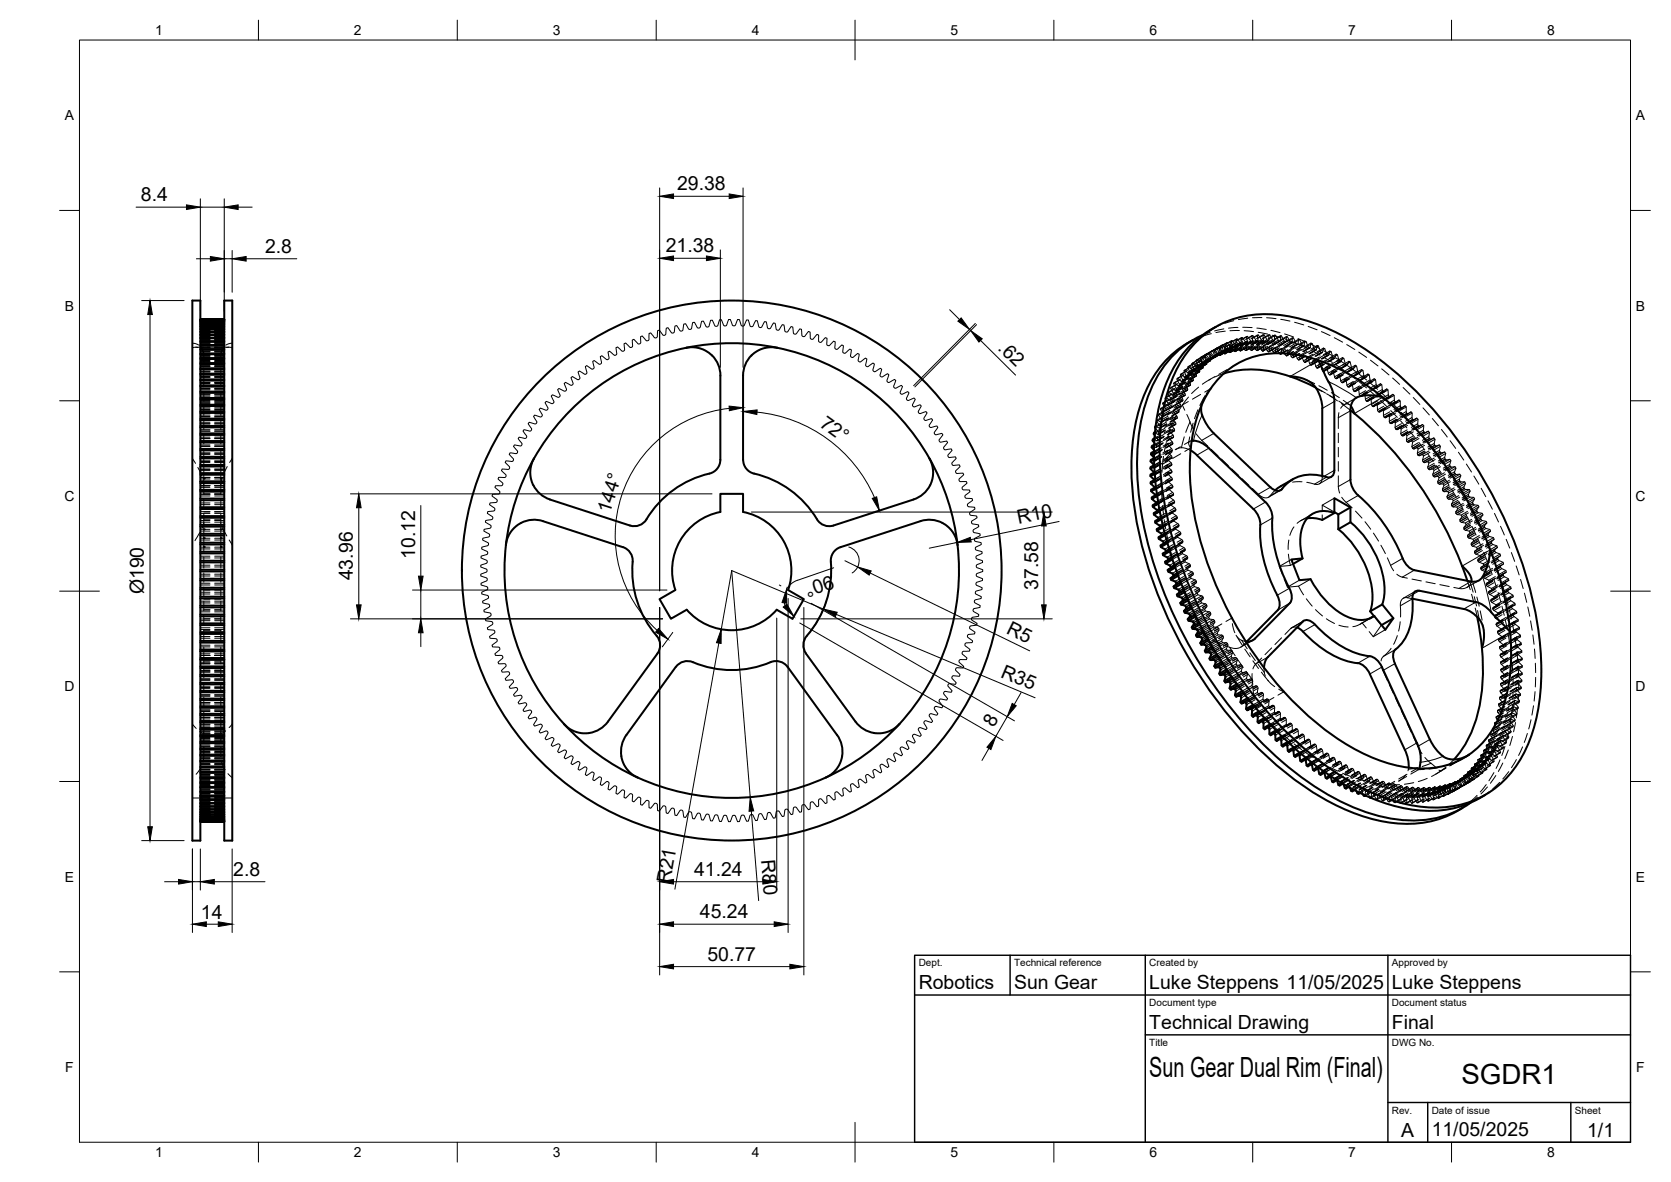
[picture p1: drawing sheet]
<svg xmlns="http://www.w3.org/2000/svg" width="420mm" height="297mm" viewBox="0 0 420 297" stroke-linecap="round" stroke-linejoin="round" font-family="sans-serif">
<defs><g id="words">
<g font-size="7">
<text x="289" y="270.6">Sun Gear Dual Rim (Final)</text>
<text x="367.5" y="272.3">SGDR1</text>
</g>
<g font-size="4.9">
<text x="170.3" y="47.9">29.38</text>
<text x="35.4" y="50.6">8.4</text>
<text x="66.6" y="63.6">2.8</text>
<text x="167.4" y="63.4">21.38</text>
<text x="250.7" y="87.6" transform="rotate(45 250.7 87.6)">.62</text>
<text x="205.9" y="107" transform="rotate(36 205.9 107)">72°</text>
<text x="153.3" y="129.1" transform="rotate(-72 153.3 129.1)">144°</text>
<text x="256.1" y="131.7" transform="rotate(-12 256.1 131.7)">R10</text>
<text x="104.4" y="140.4" transform="rotate(-90 104.4 140.4)">10.12</text>
<text x="36.2" y="149.4" transform="rotate(-90 36.2 149.4)">Ø190</text>
<text x="88.8" y="145.8" transform="rotate(-90 88.8 145.8)">43.96</text>
<text x="209" y="144.4" transform="rotate(161 209 144.4)">90°</text>
<text x="261" y="148.2" transform="rotate(-90 261 148.2)">37.58</text>
<text x="252.8" y="159" transform="rotate(26 252.8 159)">R5</text>
<text x="251.4" y="170.1" transform="rotate(23 251.4 170.1)">R35</text>
<text x="249.9" y="183" transform="rotate(-60 249.9 183)">8</text>
<text x="58.7" y="220.1">2.8</text>
<text x="174.5" y="220.2">41.24</text>
<text x="191.4" y="216.1" transform="rotate(85 191.4 216.1)">R80</text>
<text x="168.5" y="222.2" transform="rotate(-80 168.5 222.2)">R21</text>
<text x="50.5" y="230.9">14</text>
<text x="176" y="230.8">45.24</text>
<text x="177.9" y="241.5">50.77</text>
<text x="231" y="248.5">Robotics</text>
<text x="255" y="248.5">Sun Gear</text>
<text x="289" y="248.5">Luke Steppens 11/05/2025</text>
<text x="350" y="248.5">Luke Steppens</text>
<text x="289" y="258.6">Technical Drawing</text>
<text x="350" y="258.6">Final</text>
<text x="352.3" y="285.7">A</text>
<text x="360" y="285.5">11/05/2025</text>
<text x="399.1" y="285.7">1/1</text>
</g>
<g font-size="3.5">
<text x="39" y="8.8">1</text>
<text x="89" y="8.8">2</text>
<text x="139" y="8.8">3</text>
<text x="189" y="8.8">4</text>
<text x="239" y="8.8">5</text>
<text x="289" y="8.8">6</text>
<text x="339" y="8.8">7</text>
<text x="389" y="8.8">8</text>
<text x="16.3" y="30.2">A</text>
<text x="411.3" y="30.2">A</text>
<text x="16.3" y="78">B</text>
<text x="411.3" y="78">B</text>
<text x="16.2" y="125.9">C</text>
<text x="411.2" y="125.9">C</text>
<text x="16.2" y="173.7">D</text>
<text x="411.2" y="173.7">D</text>
<text x="16.3" y="221.6">E</text>
<text x="411.3" y="221.6">E</text>
<text x="16.4" y="269.4">F</text>
<text x="411.4" y="269.4">F</text>
<text x="39" y="290.8">1</text>
<text x="89" y="290.8">2</text>
<text x="139" y="290.8">3</text>
<text x="189" y="290.8">4</text>
<text x="239" y="290.8">5</text>
<text x="289" y="290.8">6</text>
<text x="339" y="290.8">7</text>
<text x="389" y="290.8">8</text>
</g>
<g font-size="2.5">
<text x="231" y="242.9">Dept.</text>
<text x="255" y="242.9">Technical reference</text>
<text x="289" y="242.9">Created by</text>
<text x="350" y="242.9">Approved by</text>
<text x="289" y="252.8">Document type</text>
<text x="350" y="252.8">Document status</text>
<text x="289" y="262.9">Title</text>
<text x="350" y="262.9">DWG No.</text>
<text x="350" y="279.9">Rev.</text>
<text x="360" y="279.9">Date of issue</text>
<text x="396" y="279.9">Sheet</text>
</g>
</g></defs>
<!-- layer: Visible -->
<g fill="none" stroke="#000" stroke-width=".51">
<path d="M48.4 75.5h2v135.8h-2zM56.4 75.5h2v135.8h-2zM50.4 80.3h6M50.4 80.4h6M50.4 80.6h6M50.4 80.8h6M50.4 80.9h6M50.4 81.2h6M50.4 81.6h6M50.4 81.7h6M50.4 82.1h6M50.4 82.2h6"/>
<path d="M50.4 82.6h6M50.4 82.8h6M50.4 83.3h6M50.4 83.4h6M50.4 84h6M50.4 84.2h6M50.4 84.8h6M50.4 85h6M50.4 85.7h6M50.4 85.9h6M50.4 86.7h6M50.4 86.9h6"/>
<path d="M50.4 87.7h6M50.4 87.9h6M50.4 88.8h6M50.4 89h6M50.4 90h6M50.4 90.2h6M50.4 91.2h6M50.4 91.5h6M50.4 92.5h6M50.4 92.8h6M50.4 93.9h6M50.4 94.2h6"/>
<path d="M50.4 95.3h6M50.4 95.6h6M50.4 96.8h6M50.4 97.1h6M50.4 98.4h6M50.4 98.7h6M56.4 80.3h-6h6M172.6 87.4a7 7 0 0 1 6.4 1.9 6.9 6.9 0 0 1 2.1 5.1M172.6 87.4a57.1 57.1 0 0 0-38.3 27.8M172.6 87.4a57.1 57.1 0 0 1 22.8 0M181.1 94.4v21.1a3.6 3.6 0 0 1-2.7 3.5 25.4 25.4 0 0 0-16.3 12.1 3.6 3.6 0 0 1-3.7 1l-20.1-6.6M186.8 94.4v21.2"/>
<path d="M195.4 87.4a7 7 0 0 0-6.4 1.9 7 7 0 0 0-2.2 5.1M195.4 87.4a57.1 57.1 0 0 1 38.3 27.8M300 85.4a26.5 26.5 0 0 0-13 15.8 57.8 57.8 0 0 0-1.7 27.2 110.8 110.8 0 0 0 37.9 65.7 57.8 57.8 0 0 0 24.3 12.3 26.5 26.5 0 0 0 20.2-3.4M301.6 85.2a25.1 25.1 0 0 1 22.2-5.8 57.4 57.4 0 0 1 25.4 12.8 111.1 111.1 0 0 1 37.4 64.6 57.8 57.8 0 0 1-1.7 28.5 25.6 25.6 0 0 1-16 16.5 33.1 33.1 0 0 1-22.8-2.1 81.7 81.7 0 0 1-30.8-24.8 111.7 111.7 0 0 1-22.7-49.8 57.8 57.8 0 0 1 1.6-28.5 29 29 0 0 1 7.4-11.4zM302.2 84.3a26.7 26.7 0 0 0-14.4 17.9 63.6 63.6 0 0 0 0 31.1 111.5 111.5 0 0 0 36.8 60 55.1 55.1 0 0 0 26.7 12.6 25.3 25.3 0 0 0 18.5-4.2M304.3 83a27.9 27.9 0 0 0-12.6 17.9 65.6 65.6 0 0 0 .9 32 111.7 111.7 0 0 0 36.3 58 57.8 57.8 0 0 0 24.3 12.2 26.5 26.5 0 0 0 20.2-3.3M305.7 82.2l-1.4 .8M307.7 93.9a26.3 26.3 0 0 1 16.7 .7M324.4 94.6l3.2 1.2 3.2 1.6M324.4 94.6l2.1 .2 1.8 .6 1.6 1 1.1 1.2M331 97.6l1 2.2 .5 2.2v17.6M331.5 90.5l2 4.5a14.9 14.9 0 0 1 2 5.9"/>
<path d="M331.5 90.5a24.7 24.7 0 0 0-20.1 .7 24.1 24.1 0 0 0-11.1 16.2 58.4 58.4 0 0 0 1.7 29 93.5 93.5 0 0 0 30.7 46.7 43.5 43.5 0 0 0 23.6 10 20.8 20.8 0 0 0 13.1-3.5M331.5 90.5a53.4 53.4 0 0 1 16.1 9.3M347.6 99.9l-3.3-.6-1.6 .1-1.4 .4a3.2 3.2 0 0 0-1.8 3.4l.1 17.9 .7 1.9 1.2 1.5M347.6 99.8a93.3 93.3 0 0 1 27.1 38.4M50.4 100h6M50.4 100.4h6M50.4 101.7h6M50.4 102h6M50.4 103.4h6M50.4 103.8h6M50.4 105.2h6M50.4 105.6h6"/>
<path d="M50.4 107h6M50.4 107.4h6M50.4 108.9h6M50.4 109.3h6M50.4 110.8h6M50.4 111.2h6M50.4 112.8h6M50.4 113.2h6M50.4 114.8h6M50.4 115.2h6M50.4 116.8h6M50.4 117.2h6"/>
<path d="M50.4 118.9h6M50.4 119.3h6M134.3 115.2a7.2 7.2 0 0 0-.2 6.8M134.3 115.2a57.1 57.1 0 0 0 7.5 66.8M186.9 115.5a3.6 3.6 0 0 0 2.7 3.5M233.7 115.2a7.2 7.2 0 0 1 .1 6.8 7.1 7.1 0 0 1-4.1 3.5l-20.1 6.6a3.6 3.6 0 0 1-4.2-1.6 25 25 0 0 0-15.8-11.5M233.7 115.2a57.1 57.1 0 0 1 7.1 21.7M290.1 113.8l-.7 .4 .8 .8M290.2 115.5l-.9 .5 .9 .9-.9 .5v.4M290.2 115.1l-.9 .5v.4M290.2 113.4l-.7 .4-.1 .4M290.2 112.1l-.6 .3 .6 .7"/>
<path d="M290.2 111.8l-.6 .3v.3M290.2 117.2l-.9 .6 .9 .9M290.3 110.5l-.5 .2 .4 .5M290.3 110.2l-.4 .2-.1 .3M290.3 118.7l-1 .6v.3M290.3 119l-1 .6 1 1M290.4 108.9l-.3 .2 .2 .3M290.4 108.6l-.3 .5M290.5 107.4v.1M290.6 107.1l-.2 .3M299.3 113.2l1.6 1.2M299.6 110.8h.3a5.2 5.2 0 0 1 4.1 1.8"/>
<path d="M300.9 114.4l14.3 13.5a5.8 5.8 0 0 1 1.6 5.3 36.1 36.1 0 0 0 4.6 17l.3 1.2a2.26 2.26 0 0 1-.4 1.9l-7.8 7.9M302.1 101.8l-.1 .7a6.2 6.2 0 0 0 1.5 4.3l1.7 2.1M304 112.6l14.2 13.6a5.8 5.8 0 0 1 1.7 5.2 35.8 35.8 0 0 0 4.6 17.1l.3 1.2a2.26 2.26 0 0 1-.5 1.8M305.2 108.9l14.2 13.5a1.94 1.94 0 0 0 3 .5M335.5 100.9v17.3a1.49 1.49 0 0 1-2 1.7 9.6 9.6 0 0 0-11.1 2.9M339.5 103.1l1.1 .8M339.7 102.1l.9 1.8M340.6 103.9a94.4 94.4 0 0 1 28.4 42.1M50.4 121h6M50.4 121.4h6M50.4 123.1h6M50.4 123.6h6"/>
<path d="M50.4 125.3h6M50.4 125.7h6M50.4 127.5h6M50.4 127.9h6M50.4 129.7h6M50.4 130.1h6M50.4 131.9h6M50.4 132.3h6M50.4 134.1h6M50.4 134.6h6M50.4 136.4h6M50.4 136.8h6"/>
<path d="M50.4 138.6h6M50.4 139.1h6M131 131.4l-1.7 1.2-.9 1.1a7.3 7.3 0 0 0-1.2 3.3M131 131.4a7.1 7.1 0 0 1 5.5-.4l20.1 6.5M134.1 121.9a7.1 7.1 0 0 0 4.2 3.6M156.6 137.5a3.6 3.6 0 0 1 2.5 3.7 25.5 25.5 0 0 0 6.4 19.2 3.6 3.6 0 0 1-.2 3.8l-12.4 17.1a7.2 7.2 0 0 1-6.6 2.9l-1.5-.3a6.9 6.9 0 0 1-3-1.9M181.1 128.7v-4.6h5.7v4.6a15 15 0 0 1 11.4 19.6M181.1 128.7a15 15 0 0 0-11.3 19.6l-4 2.3 2.9 4.9 4-2.3M236.9 131.4a7.1 7.1 0 0 0-5.4-.4l-20.1 6.5a3.6 3.6 0 0 0-2.5 3.7 25.5 25.5 0 0 1-6.4 19.2 3.6 3.6 0 0 0 .1 3.8l12.5 17.1a7.1 7.1 0 0 0 4.7 2.9M236.9 131.4l1.8 1.2 .8 1.1a7.3 7.3 0 0 1 1.3 3.3M240.8 136.9a57.1 57.1 0 0 1-14.7 45.1M290.4 120.5l-1.1 .6v.4"/>
<path d="M290.5 120.9l-1.2 .6 1.1 1M290.6 122.4l-1.2 .7 .1 .3M290.7 122.7l-1.2 .7 1.1 1M290.9 124.3l-1.3 .7v.4M290.9 124.6l-1.3 .8 1.2 1M291.2 126.2l-1.4 .8 .1 .3M291.2 126.6l-1.3 .7 1.2 1.1M291.5 128.1l-1.4 .9 .1 .3M291.6 128.5l-1.4 .8 1.2 1.1M291.8 132.4h.1M291.9 130.1l-1.5 .8 .1 .4M292 130.5l-1.5 .8 1.1 .8 .2 .3"/>
<path d="M292.4 132.1l-1.6 .9 .1 .4M292.5 132.5l-1.6 .9 1 .6 .3 .5M292.9 134.1l-1.6 .9 .1 .4M292.9 134.5l-1.5 .9 1 .7 .3 .5M293.4 136.1l-1.6 1 .1 .4M293.5 136.5l-1.6 1 1 .6 .3 .5M294 138.2l-1.7 .9 .1 .4M294.1 138.6l-1.7 .9 1.1 .6 .3 .6M325.1 120.5l-3.4 1.9-1.1 .8M335.5 128.7l1 .6v3.7l3.1-1.8M335.5 128.9l-3 1.8-2-.5-1.8 .1M335.5 128.9v-3.7l4.1 2.3v3.7"/>
<path d="M335.5 128.9a5.9 5.9 0 0 0-8.4 5l-.1 3 .5 3.4M336.5 133a23.4 23.4 0 0 1 8.6 17.9l-.6 2.7M339.6 131.2a23.4 23.4 0 0 1 8.5 17.9l-.5 2.8M339.6 127.5l-3.1 1.8M341.5 124.5a41.9 41.9 0 0 1 11.5 16.4l1.2 1.6 1.4 .8 14.3 2.8a2.96 2.96 0 0 0 3.2-1.8l1-2.7 .6-3.4M374.7 138.2a70.6 70.6 0 0 1 5 31.7 27.7 27.7 0 0 1-9.1 18.8l-1.2 .9M50.4 140.9h6M50.4 141.3h6M50.4 143.2h6M50.4 143.6h6M50.4 145.4h6M50.4 145.9h6"/>
<path d="M50.4 147.7h6M50.4 148.1h6M50.4 150h6M50.4 150.4h6M50.4 152.2h6M50.4 152.6h6M50.4 154.4h6M50.4 154.9h6M50.4 156.7h6M50.4 157.1h6M50.4 158.9h6M50.4 159.3h6"/>
<path d="M195.3 153.2a15 15 0 0 1-22.6 0M198.2 148.3l3.9 2.3-2.8 4.9-4-2.3M292.9 141.2l1.7-1-1.7 1 .2 .4M293.6 143.2l1.7-1-1.7 1 .2 .4M294.8 140.6l-1.7 1 1.1 .5 .2 .7M295.5 142.6l-1.7 1 1 .5 .3 .4-.1 .4-.7 .4M296.1 144.3l-1.8 1 .2 .4M296.2 144.7l-1.7 1 1 .4 .3 .5v.2l-.7 .6M296.9 146.4l-1.8 1 .2 .4M297 146.8l-1.7 1 1.2 .6 .1 .5-.7 .5M297.7 148.4l-1.8 1 .2 .4M297.9 148.8l-1.8 1 1 .4 .3 .4v.3l-.6 .6"/>
<path d="M298.6 150.5l-1.8 1 .1 .4M298.8 150.9l-1.9 1 1 .3 .3 .3 .1 .4-.6 .7M299.5 152.5l-1.8 1.1 .2 .4M299.7 152.9l-1.8 1.1 1 .2 .3 .3v.4l-.6 .7M300.5 154.5l-1.9 1.1 .2 .4M300.7 154.9l-1.9 1.1 1.1 .2 .2 .2 .1 .5-.5 .7M301.5 156.6l-1.8 1 .1 .4M301.7 156.9l-1.9 1.1 1.1 .1 .2 .3 .1 .4-.5 .8M302.6 158.5l-1.9 1.1 .2 .4M302.8 158.9l-1.9 1.1 1 .1 .3 .4 .1 .3-.5 .8M324.3 151.6l-8.8 8.9a2.59 2.59 0 0 1-2.3 .7M325.1 141.7l2.4-1.4-2.8 .3 2 5.2 2.8-.3a20.5 20.5 0 0 0 10.1 9.8 6.3 6.3 0 0 0 5.9-.5"/>
<path d="M326.1 157.7l.9 .5a26 26 0 0 0 13.4 8.3 4.3 4.3 0 0 1 4 2.9M327.6 156.2l-8.8 8.9M327.6 156.2a2.18 2.18 0 0 1 3 .7 23.1 23.1 0 0 0 14.3 8.1l1.4 1 1.2 1.6 8.8 19.1M344.5 153.6l1 1.2M345.5 154.8l-1.1 .6M347.6 151.9l2.8 3.5-2.1 2.8-2.8-3.4M347.6 151.9l-3.1 1.7M350.4 155.4l-3 1.7M355.1 150.5l13 2.5M355.1 150.5a15.2 15.2 0 0 1-3.5 12.1 2.91 2.91 0 0 0-.8 4.2l8.7 19M355.2 150.5a1.56 1.56 0 0 1 1.7-2l14.2 2.8M367.6 142.2l1 1 1.1 1.4 .3 .9v.7"/>
<path d="M368.1 153a6.6 6.6 0 0 1 4.5 3.6l.4 1.1 .1 1.4v1.7l-.5 2.1M371.1 151.3a8.8 8.8 0 0 1 4.3 3l4.3 4.5M371.4 155.1a58.1 58.1 0 0 1 .4 23.1 27.4 27.4 0 0 1-6.2 12.6M50.4 161.1h6M50.4 161.5h6M50.4 163.2h6M50.4 163.6h6M50.4 165.4h6M50.4 165.8h6M50.4 167.5h6M50.4 167.9h6M50.4 169.6h6"/>
<path d="M50.4 170h6M50.4 171.6h6M50.4 172h6M50.4 173.6h6M50.4 174h6M50.4 175.6h6M50.4 175.9h6M50.4 177.5h6M50.4 177.9h6M50.4 179.4h6M50.4 179.7h6M50.4 163.7h6"/>
<path d="M169.9 167.6l-12.4 17.1a7 7 0 0 0-.7 7.2l.8 1.3a7 7 0 0 0 2.7 2.2M170 167.6a3.6 3.6 0 0 1 4.2-1.2 25.5 25.5 0 0 0 20.2-.2 3.6 3.6 0 0 1 3.6 1.4l12.5 17.1a7.1 7.1 0 0 1 .7 7.2l-.8 1.3a7 7 0 0 1-2.8 2.2M303.7 160.5l-1.9 1.1 .2 .4M303.9 160.9l-1.9 1.1h1l.3 .3 .1 .4-.5 .9M304.8 162.5l-1.9 1.1 .2 .3M305 162.9l-1.9 1h1l.3 .4 .1 .3-.4 .9M306 164.4l-1.9 1.1 .2 .4M306.2 164.8l-1.9 1.1 1-.1 .3 .4 .1 .3-.4 .9M307.2 166.3l-1.9 1.1 .3 .4M307.4 166.7l-1.8 1.1 .9-.1 .3 .3 .1 .3-.3 1M308.4 168.2l-1.8 1.1 .2 .4M308.7 168.6l-1.9 1.1 1-.2 .3 .3v.4l-.3 .9"/>
<path d="M309.7 170.1l-1.9 1 .3 .4M309.9 170.4l-1.8 1.1 .9-.2 .3 .3 .1 .4-.2 1M311 171.9l-1.8 1.1 .2 .3M311.3 172.3l-1.9 1 .8-.3 .4 .2 .1 .5-.2 1M312.3 173.7l-1.8 1 .3 .4M312.6 174l-1.8 1.1 .8-.3 .3 .1 .2 .4-.2 1.2M313.7 175.4l-1.8 1.1 .3 .3M313.9 175.8l-1.7 1 .7-.3 .5 .2-.1 1.4M314.3 178.1h.2l.4 .5-.2 1.2M315.1 177.2l-1.8 .9 .3 .4M315.3 177.5l-1.7 1 .7-.4M315.4 177.5l-1.1 .6"/>
<path d="M315.8 179.7l.5 .5-.1 1.2M316.5 178.8l-1.8 1 .3 .3M318.8 165.1l-.7 1.2-.3 1.6M344.4 169.4l8.8 19M50.4 192.9h6M50.4 192.6h6M50.4 194h6M50.4 194.2h6M50.4 195.3h6M50.4 195.5h6M50.4 196.6h6M50.4 196.8h6"/>
<path d="M50.4 197.7h6M50.4 198h6M50.4 198.9h6M50.4 199.1h6M50.4 199.9h6M50.4 181.2h6M50.4 181.6h6M50.4 183h6M50.4 183.4h6M50.4 184.7h6M50.4 185.1h6M50.4 186.4h6"/>
<path d="M50.4 186.8h6M50.4 188.1h6M50.4 188.4h6M50.4 189.6h6M50.4 189.9h6M50.4 191.1h6M50.4 191.4h6M141.8 182a57.1 57.1 0 0 0 65.9 13.4M226.1 182a57.1 57.1 0 0 1-18.4 13.4M226.1 182a7.1 7.1 0 0 1-6.3 2.2M315 180.1l1.7-1zM317.3 181.2l.4 .5v1.3"/>
<path d="M317.9 180.4l-1.7 1 .3 .3 1.7-1M318.9 182.8l.3 .4v1.3M319.3 182l-1.6 1 .3 .3 1.6-1M320.4 184.2l.3 .5v1.2M320.8 183.5l-1.6 1 .3 .3 1.6-1M321.9 185.7l.3 .4v1.2M322.3 185l-1.6 .9 .3 .3 1.6-.9M323.5 187.1l.2 .3 .1 1.3M323.8 186.4l-1.6 .9 .4 .3 1.5-.9M325.1 188.4l.3 1.6M325.3 187.8l-1.5 .9 .3 .2 1.5-.8M326.6 189.7l.3 1.5"/>
<path d="M326.8 189.2l-1.4 .8 .3 .2 1.4-.8M328.2 190.9l.3 1.5M328.3 190.4l-1.4 .8 .4 .2 1.3-.7M329.8 192l.3 1.5M329.8 191.6l-1.3 .8 .3 .2 1.3-.7M331.3 192.8l-1.2 .7 .3 .2 1.2-.7M331.4 193.1l.3 1.4M332.8 193.9l-1.1 .6 .3 .2 1.1-.6M333 194.2l.3 1.3M334.3 194.9l-1 .6 .4 .2 .9-.6M334.6 195.1l.3 1.3M335.9 195.9l-1 .5 .3 .2 .9-.5"/>
<path d="M336.2 196.1l.3 1.2M337.3 196.8l-.8 .5 .3 .1 .8-.4M337.8 197.1l.3 .9M338.8 197.6l-.7 .4 .3 .2 .7-.4M339.4 198l.3 .7M340.3 198.4l-.6 .3 .3 .2 .5-.3M341.1 198.9l.2 .5M341.7 199.1l-.4 .3 .3 .1 .4-.2M342.8 199.7l.1 .2M343.1 199.8l-.2 .1h.5M353.2 188.4l.9 2.7 .1 1.8M356.3 186.7l.9 2.9v2"/>
<path d="M357.2 191.6l-.3 1.6M359.5 185.8a8.6 8.6 0 0 0 4 4.7l1.3 .3h1a7 7 0 0 0 3.6-1.1M50.4 200.1h6M50.4 200.9h6M50.4 201h6M50.4 201.8h6M50.4 201.9h6M50.4 202.6h6M50.4 202.7h6M50.4 203.3h6M50.4 203.5h6M50.4 204h6"/>
<path d="M50.4 204.1h6M50.4 204.6h6M50.4 204.7h6M50.4 205.1h6M50.4 205.2h6M50.4 205.5h6M50.4 205.6h6M50.4 205.9h6M50.4 206h6M50.4 206.2h6M50.4 206.4h6M50.4 206.5h6"/>
<path d="M56.4 206.5h-6h6M344.4 200.4l.2 .1"/>
<circle cx="184" cy="143.4" r="67.9"/>
</g>
<!-- layer: Hidden -->
<g fill="none" stroke="#000" stroke-width=".25">
<path d="M313.7 80l-2.3 .3M317.3 79.8h-2.4M318.5 79.8l2.3 .3M48.4 86.2l1.5 .5M49.2 87.3h1.8M49.8 87.3l-1.4 .1M50.4 99.5h2.4M50.4 99.2h2.4M50.4 97.9h2.4M50.4 97.6h2.4M50.4 96.4h2.4M50.4 96.1h2.4"/>
<path d="M50.4 94.9h2.4M50.4 94.6h2.4M50.4 93.5h2.4M50.4 93.2h2.4M50.4 92.1h2.4M50.4 91.9h2.4M50.4 90.8h2.4M50.4 90.6h2.4M50.4 89.6h2.4M50.4 89.4h2.4M50.4 88.5h2.4M50.4 88.3h2.4"/>
<path d="M50.4 87.4h2.4M50.4 87.2h2.4M50.4 86.4h2.4M50.4 86.2h2.4M50.4 85.5h2.4M50.4 85.3h2.4M50.4 84.6h2.4M50.4 84.4h2.4M50.4 83.8h2.4M50.4 83.7h2.4M50.4 83.1h2.4M50.4 83h2.4"/>
<path d="M50.4 82.5h2.4M50.4 82.3h2.4M50.4 81.9h2.4M50.4 81.8h2.4M50.4 81.4h2.4M50.4 81.1h2.4M50.4 81h2.4M50.4 80.7h2.4M50.4 80.5h2.4M50.4 80.3h2.4M50.4 99.9h2.4M50.4 98.3h2.4"/>
<path d="M50.4 96.8h2.4M50.4 95.4h2.4M50.4 94.1h2.4M50.4 92.8h2.4M50.4 91.6h2.4M50.4 90.4h2.4M50.4 89.3h2.4M50.4 87.3h2.4M50.4 86.5h2.4M50.4 85.6h2.4M50.4 84.9h2.4M50.4 84.3h2.4"/>
<path d="M50.4 83.2h2.4M50.4 82.8h2.4M50.4 82.2h2.4M50.4 82h2.4M50.4 82.1h2.4M50.4 82.6h2.4M50.4 83.4h2.4M50.4 84h2.4M50.4 86h2.4M50.4 86.9h2.4M50.4 87.8h2.4M50.4 88.8h2.4"/>
<path d="M50.4 89.8h2.4M50.4 91h2.4M50.4 93.4h2.4M50.4 94.7h2.4M50.4 99.1h2.4M50.8 87.6l.3 .6 .1 1.1M50.8 88l.4 1.3M51.2 92.5v4.7M51.2 89.3v2M51.2 98.4v2.4M52.2 87.3h2.4M54 99.5h2.4"/>
<path d="M54 99.2h2.4M54 97.9h2.4M54 97.6h2.4M54 96.4h2.4M54 96.1h2.4M54 94.9h2.4M54 94.6h2.4M54 93.5h2.4M54 93.2h2.4M54 92.1h2.4M54 91.9h2.4M54 90.8h2.4"/>
<path d="M54 90.6h2.4M54 89.6h2.4M54 89.4h2.4M54 88.5h2.4M54 88.3h2.4M54 87.4h2.4M54 87.2h2.4M54 86.4h2.4M54 86.2h2.4M54 85.5h2.4M54 85.3h2.4M54 84.6h2.4"/>
<path d="M54 84.4h2.4M54 83.8h2.4M54 83.7h2.4M54 83.1h2.4M54 83h2.4M54 82.5h2.4M54 82.3h2.4M54 81.9h2.4M54 81.8h2.4M54 81.4h2.4M54 81.1h2.4M54 81h2.4"/>
<path d="M54 80.7h2.4M54 80.5h2.4M54 80.3h2.4M54 99.9h2.4M54 98.3h2.4M54 96.8h2.4M54 95.4h2.4M54 94.1h2.4M54 92.8h2.4M54 91.6h2.4M54 90.4h2.4M54 89.3h2.4"/>
<path d="M54 87.3h2.4M54 86.5h2.4M54 85.6h2.4M54 84.9h2.4M54 84.3h2.4M54 83.2h2.4M54 82.8h2.4M54 82.2h2.4M54 82h2.4M54 82.1h2.4M54 82.6h2.4M54 83.4h2.4"/>
<path d="M54 84h2.4M54 86h2.4M54 86.9h2.4M54 87.8h2.4M54 88.8h2.4M54 89.8h2.4M54 91h2.4M54 93.4h2.4M54 94.7h2.4M54 99.1h2.4M55.5 92.5v4.7M55.5 89.3v2"/>
<path d="M55.5 98.4v2.4M55.8 87.3h1.8M56 88l-.5 1.3M56 87.6l-.3 .6-.2 1.1M57 87.3l1.4 .1M58.4 86.2l-1.6 .5M138.6 99.5l.3-.3 1.3 .6h.4l.2-.4-.6-1.5 .3-.3 1.3 .7 .5-.1 .1-.5-.5-1.3 .3-.3 1.3 .7h.3l.3-.5-.5-1.4 .3-.3 1.3 .8 .4-.1 .2-.4-.4-1.4 .3-.3 1.2 .8 .5-.1 .2-.4-.4-1.4 .3-.2 1.3 .9 .4-.1 .2-.4-.4-1.5 .4-.2 1.2 .9 .5-.1 .1-.4-.3-1.4 .4-.2 1.2 .9 .3 .1 .3-.4-.2-1.5 .4-.2 1.1 .9 .3 .1 .4-.4-.2-1.5 .4-.2 1.1 1h.4l.3-.3-.2-1.5 .4-.2 1 1.1 .6-.1 .2-.2-.1-1.5 .4-.2 1 1.1 .3 .1 .4-.4v-1.5l.4-.2 1 1.2h.3l.4-.2v-1.6l.4-.1 .9 1.1 .4 .1 .4-.3 .1-1.5 .4-.1 .8 1.1 .4 .2 .4-.3 .1-1.5 .5-.2 .8 1.3 .4 .1 .4-.3 .1-1.5 .5-.1 .7 1.2 .4 .2 .4-.2 .2-1.6h.5l.7 1.2 .4 .2 .4-.2 .3-1.5 .4-.1 .7 1.3 .4 .2 .4-.3 .3-1.5h.4l.7 1.3 .5 .2 .3-.3 .4-1.4h.4l.6 1.4 .5 .1 .3-.2 .4-1.4 .5-.1 .5 1.4 .4 .2 .4-.1 .5-1.5h.4l.5 1.4 .5 .2 .3-.2 .6-1.4h.4l.5 1.4 .2 .2 .5-.1 .6-1.4h.5l.4 1.5 .3 .2 .4-.2 .7-1.3h.4l.4 1.5 .3 .2 .4-.1 .7-1.4 .5 .1 .3 1.5 .3 .2 .4-.1 .8-1.3h.4l.3 1.5 .4 .3 .3-.1 .8-1.3 .4 .1 .2 1.5 .4 .2 .4-.1 .8-1.2 .4 .1 .2 1.5 .4 .3 .4-.2 .8-1.2 .4 .2 .1 1.5 .4 .3 .3-.1 1-1.2 .4 .1v1.5l.4 .4 .3-.1 1-1.2 .4 .2v1.5l.2 .3h.5l1-1.2 .4 .2v1.6l.3 .3 .4-.1 1-1.1 .4 .2-.1 1.6 .3 .3 .4-.1 1.1-1 .4 .2-.2 1.5 .3 .4 .4-.1 1.1-1 .4 .2-.3 1.5 .2 .3 .5 .1 1.2-1 .3 .2-.2 1.4 .1 .4 .5 .1 1.2-.9 .4 .2-.3 1.4 .1 .4 .4 .1 1.3-.9 .4 .3-.4 1.4 .1 .4 .5 .1 1.3-.9 .3 .3-.4 1.4 .2 .5h.3l1.4-.8 .3 .3-.5 1.4 .2 .4 .4 .1 1.3-.8 .3 .3-.5 1.4 .3 .5h.3l1.3-.7 .3 .3-.6 1.4 .1 .4 .5 .2 1.3-.7 .4 .3-.7 1.4 .2 .4 .4 .1 1.3-.6 .3 .4-.7 1.3 .1 .4 .5 .2 1.4-.6 .2 .3-.7 1.4 .2 .4 .3 .1 1.4-.5 .3 .4-.8 1.2 .2 .5 .3 .2 1.4-.5 .3 .4-.9 1.3 .1 .3 .5 .2 1.4-.4 .2 .4-.9 1.3 .2 .4 .3 .2 1.4-.4 .3 .4-.9 1.2v.3l.3 .3 1.5-.3 .3 .4-1 1.2 .1 .5 .4 .1 1.4-.2 .2 .4-1 1.1v.4l.3 .3 1.5-.2 .2 .4-1 1.1v.5l.3 .2 1.5-.2 .2 .4-1.1 1.1v.3l.3 .4 1.5-.1 .2 .4-1.1 1-.1 .4 .4 .3h1.5l.1 .4-1.1 1-.1 .4 .3 .3h1.6l.1 .5-1.2 .9-.1 .3 .4 .4 1.4 .1 .2 .4-1.2 .9-.2 .4 .3 .3 1.5 .2 .2 .4-1.3 .8-.1 .4 .3 .4 1.5 .2 .1 .4-1.3 .8-.1 .3 .2 .5 1.5 .2 .1 .4-1.3 .8-.1 .4 .2 .3 1.5 .3 .1 .5-1.3 .7-.2 .3 .2 .4 1.5 .4v.4l-1.3 .6-.2 .6 .3 .3 1.4 .3 .1 .5-1.4 .6-.2 .5 .2 .3 1.4 .4 .1 .4-1.4 .6-.2 .3 .1 .4 1.5 .6v.4l-1.4 .5-.2 .3 .1 .5 1.5 .5-.1 .5-1.4 .4-.2 .4 .2 .4 1.4 .6-.1 .4-1.4 .4-.3 .3 .2 .5 1.3 .7v.4l-1.5 .4-.2 .2 .2 .5 1.3 .7-.1 .4-1.5 .3-.2 .3 .1 .5 1.3 .7-.1 .5-1.5 .2-.2 .4 .1 .4 1.3 .8-.1 .4-1.5 .2-.3 .4 .1 .4 1.3 .8-.2 .4-1.5 .1-.3 .4 .2 .4 1.2 .9-.2 .4-1.4 .1-.4 .3 .1 .4 1.2 .9-.1 .4-1.6 .1-.3 .3 .1 .4 1.1 1-.1 .4-1.5-.1-.3 .2v.5l1.1 1.1-.2 .4-1.5-.1-.3 .2v.5l1.1 1.1-.2 .4-1.5-.2-.3 .3v.4l1 1.1-.2 .4-1.5-.2-.3 .3v.4l1 1.1-.2 .4-1.5-.3-.3 .2-.1 .5 1 1.2-.3 .3-1.4-.3-.4 .2v.5l.9 1.2-.3 .4-1.4-.4-.3 .1-.2 .5 .9 1.3-.2 .3-1.4-.3-.5 .2-.1 .3 .9 1.3-.3 .4-1.3-.5-.4 .1-.2 .5 .8 1.3-.3 .4-1.4-.6-.3 .2-.2 .4 .7 1.3-.2 .4-1.4-.6-.5 .2-.1 .4 .7 1.3-.3 .4-1.3-.6h-.3l-.3 .4 .7 1.5-.4 .3-1.3-.7-.4 .1-.2 .5 .6 1.3-.3 .3-1.4-.7-.4 .2-.1 .4 .5 1.3-.3 .3-1.4-.7-.4 .1-.1 .4 .5 1.4-.3 .3-1.3-.8h-.3l-.3 .5 .4 1.4-.3 .2-1.3-.8h-.3l-.3 .5 .4 1.4-.4 .2-1.2-.8h-.3l-.3 .5 .3 1.4-.4 .2-1.1-.9-.4-.1-.3 .4 .2 1.5-.3 .3-1.2-1-.5 .1-.2 .3 .3 1.5-.4 .2-1.1-1h-.6l-.1 .4 .2 1.4-.4 .2-1.1-1.1-.5 .1-.2 .2 .1 1.6-.4 .1-1-1.1h-.4l-.3 .3v1.6l-.4 .1-1-1.1-.3-.1-.4 .3v1.6l-.4 .1-1-1.1-.3-.1-.4 .3v1.5l-.4 .2-.9-1.2-.4-.1-.4 .3-.1 1.5-.4 .1-.8-1.1-.4-.2-.4 .3-.2 1.5-.4 .1-.8-1.2-.4-.2-.4 .3-.2 1.5-.4 .1-.8-1.3-.3-.1-.4 .3-.3 1.4-.4 .1-.8-1.3-.3-.1-.4 .2-.3 1.5-.5 .1-.7-1.4-.3-.1-.4 .2-.4 1.5h-.4l-.7-1.4-.4-.1-.3 .2-.4 1.5h-.5l-.6-1.4-.5-.2-.2 .2-.5 1.5h-.4l-.6-1.4-.3-.2-.5 .2-.5 1.4h-.4l-.5-1.4-.4-.2-.4 .2-.5 1.3h-.5l-.4-1.4-.3-.2-.5 .1-.6 1.4h-.4l-.4-1.4-.4-.3-.4 .1-.7 1.4-.4-.1-.3-1.5-.4-.2-.4 .2-.7 1.3-.4-.1-.3-1.5-.4-.2-.4 .2-.7 1.2-.5-.1-.2-1.5-.4-.2-.4 .1-.7 1.3-.5-.1-.1-1.5-.3-.3-.5 .1-.8 1.2-.5-.1-.1-1.5-.3-.3-.4 .1-.9 1.2-.4-.1-.1-1.5-.4-.3-.4 .1-.9 1.1-.4-.1v-1.6l-.4-.3-.3 .1-1 1.2-.4-.2v-1.5l-.2-.3h-.5l-1 1.1-.4-.2 .1-1.5-.2-.3h-.5l-1.1 1.1-.4-.2 .2-1.5-.3-.3h-.4l-1.1 1-.4-.2 .2-1.5-.4-.4-.4 .1-1 .9-.4-.2 .2-1.4-.1-.4-.5-.1-1.2 1-.4-.2 .3-1.4-.2-.5h-.4l-1.2 .9-.4-.3 .4-1.4-.3-.5-.4 .1-1.2 .8-.3-.2 .4-1.4-.2-.5h-.5l-1.2 .8-.3-.3 .4-1.4-.2-.5h-.4l-1.3 .8-.3-.3 .5-1.4-.3-.5h-.3l-1.3 .7-.3-.3 .5-1.4-.1-.4-.5-.1-1.3 .7-.3-.3 .6-1.4v-.4l-.5-.2-1.4 .7-.3-.4 .7-1.3-.2-.5-.4-.1-1.3 .6-.3-.3 .7-1.3-.2-.5-.4-.1-1.3 .5-.3-.3 .7-1.3-.1-.5-.3-.1-1.5 .5-.2-.4 .8-1.2-.1-.4-.4-.3-1.4 .5-.3-.4 .9-1.3-.2-.5-.3-.1-1.5 .4-.2-.4 .9-1.2-.1-.4-.4-.2-1.4 .3-.2-.4 .9-1.1v-.4l-.4-.3-1.5 .3-.2-.4 1-1.2v-.4l-.3-.2-1.6 .2-.2-.4 1.1-1.1-.1-.5-.3-.2-1.5 .2-.2-.4 1.1-1.1v-.5l-.3-.2-1.5 .1-.2-.4 1.1-1v-.4l-.3-.3h-1.5l-.2-.4 1.2-1v-.5l-.3-.2h-1.5l-.2-.4 1.3-1-.1-.5-.3-.2h-1.5l-.1-.5 1.2-.9 .1-.5-.3-.2-1.5-.1-.1-.4 1.3-.9v-.5l-.3-.2-1.5-.2-.1-.4 1.3-.8 .1-.5-.3-.3-1.5-.2-.1-.4 1.3-.8 .2-.5-.3-.3-1.5-.2v-.5l1.3-.7 .1-.4-.2-.4-1.5-.3-.1-.4 1.3-.7 .3-.3-.3-.4-1.5-.4v-.5l1.4-.6 .1-.5-.2-.3-1.4-.4-.1-.4 1.5-.6 .1-.5-.2-.3-1.4-.5v-.4l1.3-.5 .3-.3-.2-.5-1.4-.5v-.5l1.4-.4 .2-.3-.1-.5-1.5-.6 .1-.4 1.4-.5 .2-.2-.1-.5-1.4-.6v-.5l1.4-.3 .3-.4-.1-.4-1.4-.7 .1-.4 1.5-.4 .2-.2-.1-.5-1.3-.7v-.5l1.6-.3 .2-.4-.2-.3-1.3-.8 .1-.4 1.5-.2 .3-.3-.1-.5-1.3-.8 .1-.4 1.5-.2 .3-.2v-.5l-1.3-.9 .1-.4 1.5-.1 .3-.3-.1-.4-1.2-1 .1-.4h1.5l.3-.3 .1-.4-1.3-1 .2-.4h1.5l.3-.5-1.2-1.2 .2-.4h1.5l.3-.2v-.5l-1.1-1 .2-.4 1.5 .1 .3-.2v-.6l-1.1-1 .2-.4 1.5 .2 .3-.2v-.6l-1-1 .2-.4 1.5 .2 .4-.2v-.5l-1-1.1 .2-.4 1.5 .3 .4-.3v-.4l-.9-1.2 .2-.3 1.4 .3 .5-.3v-.4l-.9-1.2 .2-.3 1.5 .3 .4-.2v-.4l-.8-1.2 .3-.4 1.4 .4 .4-.2 .1-.4-.8-1.2 .2-.4 1.5 .5 .4-.3v-.3l-.7-1.3 .3-.3 1.3 .5 .4-.1 .2-.5-.7-1.3 .3-.3 1.3 .5 .6-.2v-.4zM294.6 99.2l-1.7 .9 .8 1.3v.5l-1.3-.7M294.7 98.9l-1.6 1-.2 .2M295.2 97.9l-1.6 .9 .8 1.4-.1 .4-1.2-.7M295.4 97.6l-1.6 1-.2 .2M295.9 99.6l-1.6 .9"/>
<path d="M295.9 96.6l-1.6 1 .8 1.4-.1 .3-1.2-.7M296.1 96.4l-1.8 1.2M296.6 99l-1.6 1M296.6 98.4l-1.6 .9M296.7 95.4l-1.6 1 .7 1.3-.1 .4-1.2-.8M296.7 98.7l-1.6 1M296.9 95.2l-1.8 1.2M296.9 94l1.1 .9h.2M297.2 97.7l-1.6 .9M297.3 97.4l-1.6 .9M297.3 97.2l-1.6 .9M297.5 94.3l-1.6 1 .7 1.3-.1 .4-1.2-.9"/>
<path d="M297.7 94.1l-1.8 1.2M297.9 96.4l-1.7 .9M297.9 93l1 .9 .2 .1M297.9 99.4l-1.6 .9M298.1 96.1l-1.7 .9M298.4 93.3l-1.6 .9 .6 1.4-.1 .3h-.2l-1-.9M298.5 98.1l-1.6 .9M298.6 93.1l-1.8 1.1M298.6 95.1l-1.6 .9M298.7 94.9l-1.6 .9M298.8 99.8l-1.5 2M298.8 92.1l1 1h.3"/>
<path d="M298.9 95l-1.6 .9M299.2 96.9l-1.6 .9M299.3 92.3l-1.6 .9 .6 1.4-.1 .3M299.3 93.9l-1.6 1M299.5 92.1l-1.8 1.1M299.5 93.7l-1.6 .9M299.8 94l-1.6 .9M299.8 91.2l1.1 1.1h.2M300 95.7l-1.7 .9M300.1 92.8l-1.5 .9M300.2 91.3l-1.6 1 .6 1.3-.1 .4M300.3 92.6l-1.6 .9"/>
<path d="M300.4 91.2l-1.8 1.1M300.7 93.1l-1.6 .9M300.7 94.5l-1.6 1M300.9 90.5l1 1 .3 .1M301 91.7l-1.6 1M301.2 84.9l-2.6 1.3M301.2 91.6l-1.6 .9M301.3 90.5l-1.6 .9 .5 1.3-.1 .4M301.4 97.3l-1.8 1.6M301.5 90.3l-1.8 1.1M301.6 93.5l-1.6 .9M301.7 92.2l-1.6 .9"/>
<path d="M301.9 90.7l-1.6 1M302 89.8l1 1 .3 .1M302.1 90.6l-1.6 .9M302.2 91.5v.1M302.3 89.7l-1.6 .9 .5 1.4-.1 .3M302.5 92.5l-1.7 .9M302.5 89.5l-1.8 1.1M302.7 91.4l-1.6 .9M302.7 100l-.6 1.8M302.9 89.8l-1.6 .9M303.1 99.3l-1.4 2.6M303.1 89.6l-1.6 1"/>
<path d="M303.1 89.1l1 1.1 .3 .1M303.4 91.5l-1.6 1M303.4 88.9l-1.6 1 .5 1.4-.1 .2M303.6 88.8l-1.8 1.1M303.8 90.6l-1.6 1M303.9 88.9l-1.6 1M304.1 88.8l-1.6 .9M304.3 83.5l-2.1 .8M304.3 95.3l-2 1.3M304.3 90.7l-1.6 .9M304.4 97.7l-1.1 1.2M304.5 88.3l-1.6 .9 .5 1.4-.1 .3"/>
<path d="M304.6 83.8l-2.3 .7M304.8 88.2l-1.9 1M304.9 89.9l-1.6 1M305.2 88l-1.9 1.1M305.4 89.9l-1.7 .9M305.4 94.7l-1.4 .8M305.7 87.7l-1.6 .9 .4 1.4-.1 .3M305.9 87.6l-1.8 1M306 87.4l-1.6 1M306.4 89.1l-2 1.2M306.8 81.7l-2.5 1.3M306.9 87.2l-1.6 .9 .3 1.6h-.3l-1-1.2"/>
<path d="M307.2 87.1l-1.9 1M307.2 86.8l-1.6 .9M307.2 88.8l-1.6 .9M307.4 86.7l-2.7 1.5M307.5 88.4l-1.6 1M307.7 93.9l-2.3 .9M307.7 82.6l-2.3 .6M308.1 83.2l-2.4 .4M308.1 87.3l.8 1.1 .4 .2M308.2 86.8l-1.6 .9 .3 1.3-.2 .3-.3-.1-.8-1.2M308.4 86.2l-1.7 .9M308.4 86.7l-1.8 1"/>
<path d="M308.4 88.4l-1.6 .9M308.5 92.9l-2 1.2M308.6 86.1l-1.6 .9M308.7 87.8l-1.6 .9M309.5 86.4l-1.7 .9 .3 1.3-.1 .3-.3-.2-.9-1.1M309.6 85.7l-1.6 .9M309.7 88l-1.6 .9M309.7 86.3l-1.9 1M309.8 85.6l-1.6 .9M309.8 87.3l-1.5 .9M310.2 80.6l-2.3 .7M310.8 86.1l-1.6 .9 .2 1.3-.1 .3"/>
<path d="M310.8 86.8l.8 1.3 .3 .1M310.8 85.2l-1.6 1M310.9 87.6l-1.5 1M311 91.4l-1.4 .9M311 86l-1.8 1M311.1 85.2l-1.6 .9M311.1 86.8l-1.6 1M311.3 82.3l-2.4 .2M311.6 83.1h-2.3M311.9 88.2h.1M312.1 84.9l-1.6 .9M312.1 85.9l-1.6 .9 .1 1.5-.4-.1-.8-1.2"/>
<path d="M312.3 87.4l-1.6 .9M312.3 86.5l-1.6 .9M312.4 84.8l-1.7 .9M312.4 85.8l-1.9 1M312.5 82.2l2.3 .1M312.8 83.1l2.4 .2M313.4 84.6l-1.6 .9M313.5 85.7l-1.6 1 .2 1.2-.2 .3M313.6 86.1l-1.6 .9M313.6 87.2l-1.6 .9M313.7 84.5l-1.6 1M313.8 85.7l-1.9 1"/>
<path d="M314.8 84.4l-1.6 .9M314.9 85.9l-1.6 .9M314.9 85.7l-1.6 .9 .1 1.5-.4-.2-.8-1.3M315 87.1l-1.6 1M315 84.3l-1.6 .9M315.2 85.6l-1.9 1M316 82.5l2.4 .3M316.1 84.2l-1.6 .9M316.3 85.7l-1.7 .9M316.4 85.7l-1.7 .9 .1 1.4-.5-.2-.7-1.2M316.4 83.5l2.3 .5M316.4 87.1l-1.6 .9"/>
<path d="M316.4 84.2l-1.6 .9M316.6 85.7l-1.6 .9h-.3M317.5 84.1l-1.5 1M317.6 85.6l-1.6 .9M317.8 87.2l-1.6 .9M317.8 85.7l-1.6 1 .1 1.3-.2 .1-.3-.2-.8-1.3M317.8 84.1l-1.6 1M318.1 85.8l-1.6 .9h-.3M319 84.1l-1.6 1M319 85.6l-1.6 .9M319.2 87.3l-1.6 .9M319.3 84.1l-1.6 1"/>
<path d="M319.3 85.9l-1.6 .9-.1 1.4-.4-.1-.7-1.4M319.6 83l2.3 .6M319.6 85.9l-1.6 1-.3-.1M319.9 84.3l2.3 .6M320.4 84.2l-1.6 .9M320.4 85.6l-1.6 1M320.7 87.5l-1.6 .9M320.7 84.3l-1.6 .9M320.8 86.1l-1.6 .9-.1 1.4-.4-.1-.7-1.4M321.1 86.2l-1.6 .9-.3-.1M321.9 85.8l-1.6 .9M321.9 84.4l-1.6 .9"/>
<path d="M322 80.2l2.4 .5M322.2 87.7l-1.6 1M322.2 84.4l-1.6 .9M322.3 86.4l-1.6 .9-.2 1.4-.4-.3-.6-1.3M322.6 86.5l-1.6 .9-.3-.1M323 83.9l2.3 .8M323.3 85.3l2.2 .8M323.3 85.9l-1.6 1M323.4 84.6l-1.6 .9M323.7 88.1l-1.6 .9M323.7 84.7l-1.6 .9M323.8 86.8l-1.6 .9-.1 1.3-.5-.3-.6-1.3"/>
<path d="M324.2 86.9l-1.6 .9-.4-.1M325 84.9l-1.7 .9M325.2 88.5l-1.6 .9M325.2 84.9l-1.6 1M325.4 87.2l-1.6 .9-.2 1.3-.4-.2-.6-1.4M325.5 81l2.3 .6M325.7 87.3l-1.6 1-.3-.2M326.3 86.5l-1.6 1M326.4 85.1l2.2 .9M326.5 85.3l-3.3 1.8M326.6 86.6l2.2 1M326.7 88.9l-1.6 1"/>
<path d="M326.8 85.4l-1.6 .9M327 87.7l-1.6 1-.3 1.2-.4-.3-.6-1.3M327.3 87.8l-1.6 1-.3-.1M327.9 87l-1.7 .9M328 85.7l-1.6 .9M328.3 89.5l-1.6 .9M328.4 85.8l-1.7 .9M328.4 95.4l2.2 1M328.5 88.3l-1.6 .9-.3 1.3-.4-.4-.5-1.3M328.9 88.5l-1.6 .9-.4-.2M328.9 82l2.3 .9M329.4 87.4l-1.6 1"/>
<path d="M329.6 86.2l-1.6 1M329.6 86.5l2.2 1.1M329.8 88.1l2.1 1.1M329.8 90.1l-1.6 .9M329.9 86.3l-1.6 1M330.1 89l-1.6 .9-.3 1.2-.4-.3-.5-1.4M330.5 89.1l-1.7 1-.3-.2M330.8 97.4l2.5 1.4M330.9 88l-1.6 .9M331.2 86.8l-1.6 .9M331.4 90.8l-1.6 .9M331.5 86.9l-1.6 1"/>
<path d="M331.6 96.9l2.1 1.2M331.7 89.7l-1.6 .9-.3 1.1-.5-.2-.5-1.4M332 89.9l-1.6 .9-.3-.2M332.3 83.3l2.1 1M332.5 88.6l-1.6 .9M332.8 87.5l-1.6 .9M332.8 88.1l2.1 1.2M333 89.9l2 1.2M333 91.6l-1.6 .9M333.1 87.6l-1.6 .9M333.3 90.5l-1.6 .9-.4 1.1-.4-.2-.5-1.5M333.7 90.7l-1.7 .9-.3-.2"/>
<path d="M334.1 89.3l-1.7 .9M334.3 99.4l2 1.3M334.4 88.2l-1.6 .9M334.5 92.4l-1.6 .9M334.7 88.4l-1.6 .9M334.8 98.7l2 1.2M334.9 91.4l-1.6 .9-.4 1-.5-.3-.4-1.4M335.3 91.6l-1.6 .9-.4-.2M335.5 84.9l2.1 1.1M335.6 90.1l-1.6 .9M335.9 90l2 1.3M336 89l-1.6 .9"/>
<path d="M336 91.7l2 1.4M336.1 93.3l-1.6 .9M336.3 89.2l-1.6 .9M336.5 92.3l-1.6 .9-.4 1-.5-.3-.3-1.4M336.8 92.5l-1.6 .9-.3-.2M337.2 90.9l-1.6 .9M337.6 89.9l-1.6 .9M337.7 94.2l-1.6 1M337.9 90.1l-1.6 .9M338.1 93.3l-1.6 .9-.4 1-.5-.3-.4-1.5M338.4 95.5l.3 1.3 .4 .5 .6-.9 1.6-.9M338.5 93.5l-1.7 .9-.3-.2"/>
<path d="M338.6 86.6l2.1 1.2M338.8 91.8l-1.7 .9M338.9 91.9l1.9 1.4M338.9 93.8l1.9 1.4M339.2 90.8l-1.6 .9M339.3 95.3l-1.6 .9M339.5 91l-1.6 .9M339.7 94.4l-1.6 .9-.5 .9-.4-.3-.4-1.5M340 94.6l-1.6 .9-.3-.2M340 96.7l.2 1.2 .4 .5 .7-.8 1.6-.9M340.3 92.7l-1.6 .9M340.8 91.8l-1.6 .9"/>
<path d="M340.8 96.3l-1.6 .9M341 100l-3 1.7-.9 .9M341.1 92l-1.6 .9M341.6 97.9l.2 1.3 .4 .4 .7-.7 1.6-1M341.6 95.7l-1.6 1-.3-.3M341.7 88.5l1.9 1.3M341.8 96l1.8 1.5M341.8 94.1l1.8 1.4M341.9 93.7l-1.6 1M342.4 92.9l-1.6 .9M342.4 97.5l-1.6 .9M342.7 93.1l-1.6 .9"/>
<path d="M343.2 99.1l.1 1.4 .5 .4 .6-.7 1.7-1M343.2 96.9l-1.6 1-.3-.3M343.5 94.8l-1.7 .9M343.9 98.7l-1.6 .9M344 94l-1.6 .9M344.3 94.2l-1.6 .9M344.5 98.3l1.8 1.6M344.6 96.3l1.8 1.5M344.6 90.5l1.9 1.5M344.8 98.2l-1.6 .9-.3-.2M345 96l-1.6 .9M345.5 99.9l-1.6 1"/>
<path d="M345.5 95.2l-1.6 .9M345.9 95.4l-1.6 .9M346.4 99.5l-1.7 .9-.3-.2M347.1 96.4l-1.6 1M347.2 98.6l1.8 1.7M347.4 92.7l1.8 1.5M347.4 96.7l-2.4 1.4M348.1 98.4l-1.6 .9M348.7 97.7l-1.6 .9M349 98l-1.6 .9M349.6 99.7l-1.6 1M350.2 95l1.7 1.6"/>
<path d="M350.2 99.1l-1.6 .9M350.5 99.4l-1.6 .9M352.8 97.4l1.7 1.6M355.3 99.9l1.7 1.7M48.4 115.2l.7 1.2M49.7 117.5l1 2.1M50.4 120h2.4M50.4 118.3h2.4M50.4 117.9h2.4M50.4 116.2h2.4M50.4 115.8h2.4M50.4 114.2h2.4"/>
<path d="M50.4 113.8h2.4M50.4 112.2h2.4M50.4 111.8h2.4M50.4 110.2h2.4M50.4 109.9h2.4M50.4 108.3h2.4M50.4 108h2.4M50.4 106.5h2.4M50.4 106.1h2.4M50.4 104.7h2.4M50.4 104.3h2.4M50.4 102.9h2.4"/>
<path d="M50.4 102.6h2.4M50.4 101.2h2.4M50.4 100.9h2.4M50.4 118h2.4M50.4 116h2.4M50.4 114h2.4M50.4 112.1h2.4M50.4 104.8h2.4M50.4 103.1h2.4M50.4 101.4h2.4M50.4 100.6h2.4M50.4 102.3h2.4"/>
<path d="M50.4 103.9h2.4M50.4 105.7h2.4M50.4 107.4h2.4M50.4 109.3h2.4M50.4 111.1h2.4M50.4 113h2.4M50.4 115h2.4M50.4 117h2.4M50.4 119h2.4M51.2 112.7v9.3M51.2 102v2.4M51.2 105.6v2.4"/>
<path d="M51.2 109.1v2.4M54 120h2.4M54 118.3h2.4M54 117.9h2.4M54 116.2h2.4M54 115.8h2.4M54 114.2h2.4M54 113.8h2.4M54 112.2h2.4M54 111.8h2.4M54 110.2h2.4M54 109.9h2.4"/>
<path d="M54 108.3h2.4M54 108h2.4M54 106.5h2.4M54 106.1h2.4M54 104.7h2.4M54 104.3h2.4M54 102.9h2.4M54 102.6h2.4M54 101.2h2.4M54 100.9h2.4M54 118h2.4M54 116h2.4"/>
<path d="M54 114h2.4M54 112.1h2.4M54 104.8h2.4M54 103.1h2.4M54 101.4h2.4M54 100.6h2.4M54 102.3h2.4M54 103.9h2.4M54 105.7h2.4M54 107.4h2.4M54 109.3h2.4M54 111.1h2.4"/>
<path d="M54 113h2.4M54 115h2.4M54 117h2.4M54 119h2.4M55.5 112.7v9.3M55.5 102v2.4M55.5 105.6v2.4M55.5 109.1v2.4M57.1 117.2l-1 2.2M58.4 115.2l-.7 1M290.2 115l.3 .4-.1 .4-1.1-.2M290.2 113.1l.4 .5v.5l-1.1-.3"/>
<path d="M290.2 118.7l.2 .3-.1 .4-1-.1M290.2 116.9h.1M290.2 111.2l.6 .7v.5l-1.2-.3M290.2 116.9l.2 .4-.1 .3-1-.2M290.3 109.4l.7 .8 .1 .5-.2 .1-1-.4M290.5 107.5l.8 1.1 .1 .4-.2 .2-1-.5M291.3 116.6l-1.1 .6M291.3 116.2l-1.1 .7M291.3 114.8l-1.1 .7M291.3 114.5l-1.1 .6M291.4 118.1l-1.1 .6M291.4 113l-1.3 .8"/>
<path d="M291.4 118.4l-1.1 .6M291.4 112.7l-1.2 .7M291.5 119.9l-1.1 .6M291.5 111.3l-1.3 .8M291.5 111l-1.3 .8M291.6 109.7l-1.3 .8M291.7 109.4l-1.4 .8M291.8 108.1l-1.4 .8M291.9 107.7l-1.5 .9M291.9 118.5l-1.6 .9M292 116.7l-1.7 .9M292 114.9l-1.6 .9"/>
<path d="M292.1 106.5l-1.6 .9M292.1 119.9v2.4M292.1 106.2l-1.5 .9M292.2 113.2l-1.6 .9M292.3 116.7l-.1 2M292.4 111.5l-1.6 .9M292.4 105l-1.6 .9 .9 1.1v.5l-.1 .1-1.1-.5M292.5 116.4l-.2 .3M292.5 104.7l-1.6 .9-.1 .3M292.6 114.7l-.3 2M292.6 109.8l-1.6 1M292.9 103.4l-1.6 1 .8 1.2v.5l-1.2-.5"/>
<path d="M292.9 108.2l-1.6 .9M293 103.1l-1.6 1-.1 .3M293.3 111.2l-.5 2.3M293.3 106.7l-1.6 .9M293.4 102l-1.6 .9 .8 1.3v.4l-1.2-.5M293.5 101.7l-1.6 .9-.1 .3M293.5 116.8l-1.1 .7M293.5 115.3l-1.1 .7M293.5 117.2l-1.1 .6M293.5 115l-1.1 .6M293.6 118.7l-1.1 .6M293.6 113.5l-1.2 .7"/>
<path d="M293.6 119.1l-1.1 .6M293.6 113.2l-1.2 .6M293.7 111.7l-1.3 .7M293.7 111.4l-1.3 .7M293.7 105.2l-1.6 .9M293.8 110l-1.3 .7M293.9 109.7l-1.4 .7M293.9 100.5l-1.6 1 .9 1.3-.1 .4-1.2-.6M294 100.3l-1.6 .9-.1 .3M294 108.3l-1.3 .8M294.1 108l-1.4 .8M294.2 103.7l-1.6 .9"/>
<path d="M294.3 107.8l-.7 2.2M294.3 106.6l-1.4 .9M294.4 106.3l-1.5 .9M294.6 117l-1.7 .9M294.6 118.8l-1.6 .9M294.6 115.2l-1.6 .9M294.7 113.4l-1.6 .9M294.7 113.6l-1.6 1.7M294.7 105l-1.6 .9M294.7 102.3l-1.6 .9M294.7 104.7l-1.5 .9M294.8 111.7l-1.6 .9"/>
<path d="M295 110l-1.6 .9M295.1 103.4l-1.6 1M295.1 103.1l-1.6 1M295.3 108.3l-1.7 .9M295.3 100.9l-1.6 1M295.5 101.9l-1.6 .9M295.6 106.7l-1.6 .9M295.6 101.6l-1.6 .9M295.7 112.9l1.2-.4a3.9 3.9 0 0 1 2.4 .7M295.7 104.5l-1 2.1M295.9 105.1l-1.6 1M296 100.4l-1.6 1"/>
<path d="M296.1 100.2l-1.6 .9M296.3 103.6l-1.6 1M296.8 112.3l-1.3 .7M296.8 102.2l-1.6 .9M297.3 101.8l.6 1.3M297.3 101.8l-1 1.6M297.3 100.8l-1.6 .9M298.4 104.1l1.7 3.9M299.1 110.9l-1.3 .8M299.1 109.8l-.2 1.5M299.6 110.8h-.1a.75 .75 0 0 0-.7 .6 .75 .75 0 0 0 .4 .8l.2 .4M300 106.3l-.6 2.3"/>
<path d="M300.8 109l2.9 3.1M301.2 103l-.8 2.2M304.5 112.9l1.8 1.7M307.1 115.4l1.7 1.6M309.7 117.8l1.7 1.7M332.5 119.6a1.58 1.58 0 0 1-.4 1.7 1.58 1.58 0 0 1-1.6 .4l-1.9-.5M334.8 119.8l-3.1 1.8M336.5 119.6v2.7l.3 1.6M336.5 108.9v2.3M336.5 112.4v2.4M336.5 116v2.4M336.7 103.7l-.2 4"/>
<path d="M337.3 101.4l2.3 1.7M337.8 100.6l1.5 1.1M338.3 101.5h.7l.7 .6M344.7 100.4l.2 1.4 .4 .4 .7-.7 1.6-.9M346.3 101.8l.1 1.4 .2 .3h.3M347 101.2l-1.6 1M347.2 100.7l1.6 1.6M347.8 103.2l.1 1.4 .4 .4 2.3-1.5M347.9 100.9l-1.6 .9-.3-.3M348.5 102.6l-1.6 1M349.1 102l-1.6 .9-.6 .6M349.3 104.7l.1 1.4 .2 .3h.3"/>
<path d="M349.4 102.3l-1.6 .9-.3-.3M349.7 103.2l1.6 1.7M349.8 101.1l1.7 1.7M350 104l-1.6 1M350.8 106.2v1.4l.5 .4M350.9 103.8l-1.6 .9-.2-.3M351.1 101.1l-1.6 .9M351.5 105.5l-1.6 .9M351.8 100.5l-1.6 .9M352.1 100.8l-1.6 .9M352.1 105l-2.2 1.4M352.1 105.8l1.6 1.7"/>
<path d="M352.3 107.8l-.1 1.2 .4 .5 2.5-1.3M352.3 103.6l1.6 1.8M352.4 105.3l-1.6 .9-.3-.3M352.6 102.5l-1.6 .9M352.9 107l-1.6 1M353.3 102l-1.6 .9M353.6 106.6l-1.6 1M353.6 102.3l-1.6 .9M353.6 106.6l-2.3 1.4M353.8 109.5l-.2 1.2 .5 .5 2.4-1.3M353.9 106.9l-1.6 .9-.3-.3M354.1 104l-1.6 .9"/>
<path d="M354.5 108.4l1.5 1.9M354.6 108.4l-1.9 1.1M354.7 106l1.6-.9-1.7 .9M354.8 106.3l1.5 1.8M354.8 103.5l-1.6 .9M355.1 103.8l-1.6 .9M355.2 111.1l-.2 1.2 .4 .5 2.5-1.2M355.4 108.5l-1.6 1-.3-.4M355.6 105.5l-1.7 1M356.6 105.4l-1.7 .9M356.6 112.8l-.2 1.1 .3 .6 1-.3 1.6-.9M356.8 110.2l-1.6 .9-.3-.3"/>
<path d="M356.8 111.2l1.4 1.9M357.1 109l1.5 1.8M357.7 106.7l-2.3 1.3M357.8 102.5l1.6 1.8M357.9 114.6l-.2 1.1 .4 .6 .9-.3 1.6-.9M358 107l-1.6 .9M358.2 111.9l-1.6 .9-.3-.3M359 114l1.4 2M359.1 108.4l-1.6 .9M359.3 116.4l-.3 1.1 .4 .5 .9-.1 1.6-1M359.3 111.8l1.4 1.9M359.4 108.7l-1.6 .9"/>
<path d="M359.5 113.7l-1.6 .9-.2-.4M360.2 105.2l1.5 1.8M360.6 110.1l-1.7 .9M360.6 118.2l-.3 1.1 .4 .6 .9-.2 1.6-.9M360.8 110.4l-1.6 .9M360.9 115.5l-1.6 .9-.3-.4M361 116.9l1.4 2M361.4 114.6l1.4 2M361.9 111.8l-1.6 .9M362.2 117.3l-1.6 .9-.3-.3M362.2 112.1l-1.6 1M362.4 107.9l1.5 1.9"/>
<path d="M363.1 119.9l1.2 2M363.3 113.6l-1.6 .9M363.5 119.2l-1.7 .9-.2-.4M363.5 117.6l1.3 2M363.5 113.9l-1.6 1M364.6 115.4l-1.6 .9M364.6 110.8l1.4 1.9M364.8 115.8l-1.6 .9M365.8 117.3l-1.6 .9M366.1 117.7l-1.6 .9M366.7 113.7l1.3 1.9M367.1 119.2l-1.6 .9"/>
<path d="M367.3 119.5l-1.6 1M368.7 116.6l1.3 2M370.6 119.6l1.2 2.1M48.4 136.9v.1M50.2 133.8l-1.2 2.1M50.4 139.8h2.4M50.4 138h2.4M50.4 137.5h2.4M50.4 135.7h2.4M50.4 135.3h2.4M50.4 133.5h2.4M50.4 133h2.4"/>
<path d="M50.4 131.2h2.4M50.4 130.8h2.4M50.4 129h2.4M50.4 128.6h2.4M50.4 126.8h2.4M50.4 126.4h2.4M50.4 124.6h2.4M50.4 124.2h2.4M50.4 122.5h2.4M50.4 122.1h2.4M50.4 120.4h2.4M50.4 121h2.4"/>
<path d="M50.4 123.1h2.4M51.1 120.8l.1 3.5M51.2 131.4l-.4 1.4M51.2 125.5v2.4M51.2 129.1v2.3M51.2 140v2.8M51.2 131.4v7.4M51.2 128.7h1.6M51.2 124.1h1.6M51.2 130.6h1.6M51.2 132.2h1.6M54 139.8h2.4"/>
<path d="M54 138h2.4M54 137.5h2.4M54 135.7h2.4M54 135.3h2.4M54 133.5h2.4M54 133h2.4M54 131.2h2.4M54 130.8h2.4M54 129h2.4M54 128.6h2.4M54 126.8h2.4M54 126.4h2.4"/>
<path d="M54 124.6h2.4M54 124.2h2.4M54 122.5h2.4M54 122.1h2.4M54 120.4h2.4M54 128.7h1.5M54 124.1h1.5M54 121h2.4M54 123.1h2.4M54 130.6h1.5M54 132.2h1.5M55.5 129.1v2.3"/>
<path d="M55.5 125.5v2.4M55.5 122v2.3M55.5 140v2.8M55.5 131.4v7.4M55.5 131.4v.1M55.7 120.5l-.2 1.5M55.9 132.6l1.1 2.1M57.6 135.7l.8 1.3M290.3 120.6v.6l-1-.1M290.4 122.5v.6h-1M290.6 124.4v.6h-1M290.8 126.4v.5l-1 .1"/>
<path d="M291.1 128.4l-.1 .4-.9 .2M291.4 130.4l-.1 .4-.9 .1M291.5 120.3l-1 .6M291.7 132.8l-.9 .2M291.8 132.4l-.1 .4M292 120.3l-1.7 .9M292 122.2l-1.6 .9M292.1 123.5l.1 2.3M292.2 124.1l-1.6 .9M292.2 134.5l-.1 .3-.8 .2M292.3 127l.3 2.4M292.4 126l-1.6 .9"/>
<path d="M292.6 127.9l-1.6 .9M292.7 136.6l-.1 .2-.8 .3M292.7 130.6l.4 2.3M292.9 129.9l-1.6 .9M293.1 138.8l-.8 .3M293.2 138.6l-.1 .2M293.3 131.9l-1.6 .9M293.3 134.1l.5 2.3M293.7 120.6l-3.1 1.8M293.7 121l-3 1.7M293.7 133.8l-1.6 1M293.8 122.6l-2.9 1.7"/>
<path d="M293.9 122.9l-3 1.7M294 124.5l-2.8 1.7M294.1 137.6l.6 2.3M294.1 124.9l-2.9 1.7M294.2 135.9l-1.6 .9M294.3 126.5l-2.8 1.6M294.4 126.9l-2.8 1.6M294.7 120.6l-1.6 1M294.7 128.5l-2.8 1.6M294.7 137.9l-1.6 .9M294.7 128.9l-2.7 1.6M294.8 122.5l-1.6 1"/>
<path d="M295 124.4l-1.6 1M295.1 130.5l-2.7 1.6M295.1 130.9l-2.6 1.6M295.3 126.4l-1.6 .9M295.3 139.9l-1.6 .9M295.5 132.6l-2.6 1.5M295.6 128.4l-1.6 .9M295.6 133l-2.7 1.5M295.9 130.3l-1.6 1M296 134.6l-2.6 1.5M296.1 135l-2.6 1.5M296.4 132.3l-1.7 1"/>
<path d="M296.6 136.7l-2.6 1.5M296.7 137.1l-2.6 1.5M296.8 134.3l-1.6 .9M297.2 138.7l-2.6 1.5M297.3 139.1l-2.5 1.5M297.3 136.3l-1.6 1M297.9 138.4l-1.6 .9M312.3 120.3l1.7 1.6M314.9 122.8a7.6 7.6 0 0 0 2.6 2.2l.7 .1 .7-.1 1.7-1.8M322 123.2l-3 1.8M323.8 121.4l-1.8 .8M324 139.3l.5 2.8-2.8 .3 .8 2"/>
<path d="M324.1 135.7l-.2 2.4M325.4 132.4l-1.1 2.1M327.4 121.1l-2.4 .1M328.7 130.3l-1.3 .3-1.3 .9M330 129.1l-3 1.8M332.5 128.2v-1.3l3 1.8M332.5 129.4v1.3M335.5 125.2l-3 1.7M337.4 125l2.6 2.6M340.8 128.4l1.7 1.8M343.2 131.1l1.5 1.9M345.3 134l1.3 2"/>
<path d="M347.2 137l1.1 2.1M361.8 120.1l-.3 1.1 .4 .5 .9-.1 1.6-.9M363.1 122l-.4 .9 .4 .7 .9-.1 1.6-.9M364.3 123.9l-.5 .9 .5 .7h.9l1.6-.9M364.7 121.1l-1.6 .9-.3-.4M365 122.9l1.2 2.1M365.4 125.8l-.4 .9 .4 .7h.9l1.6-.9M365.4 120.6l1.3 2M365.9 123l-1.6 .9-.3-.4M366.5 127.8l-.5 .8 .4 .7 1 .1 1.6-.9M366.8 126l1.1 2.1M367 124.9l-1.6 .9-.2-.3"/>
<path d="M367.3 123.6l1.2 2.1M367.6 129.8l-.5 .8 .4 .7 .9 .1 1.6-.9M368.1 126.9l-1.6 .9-.2-.4M368.3 121.1l-1.6 .9M368.5 129.1l1.1 2.1M368.5 121.5l-1.6 .9M368.6 131.8l-.5 .8 .3 .7 1 .2 1.6-1M369.1 126.7l1.1 2.1M369.2 128.9l-1.6 .9-.2-.4M369.4 123l-1.6 1M369.6 133.9l-.6 .7 .4 .7 1 .2 1.6-.9M369.7 123.4l-1.7 .9"/>
<path d="M370.1 132.3l1 2.1M370.2 130.9l-1.6 .9-.2-.4M370.5 135.9l-.6 .7 .4 .7 1 .2 1.6-.9M370.6 125l-1.6 .9M370.7 129.9l1.1 2.1M370.8 125.4l-1.6 .9M371.2 132.9l-1.6 1-.2-.4M371.4 138l-.6 .5v.5l.3 .3 1 .3 1.6-.9M371.6 135.5l1 2.2M371.6 127l-1.6 .9M371.9 127.4l-1.7 .9M372.2 135l-1.7 .9-.1-.4"/>
<path d="M372.3 133.1l1 2.1M372.4 122.7l1.2 2.1M372.7 129l-1.6 .9M372.9 129.4l-1.6 .9M373 137l-1.6 1-.1-.5M373.1 138.8l.9 2.2M373.7 131l-1.6 .9M373.8 136.3l.9 2.2M373.9 131.4l-1.6 .9M373.9 139.1l-1.6 .9-.2-.4M374.1 125.8l1.1 2.2M374.6 133.1l-1.6 .9"/>
<path d="M374.8 133.5l-1.6 .9M375.1 139.6l.9 2.3M375.5 135.1l-1.6 .9M375.7 135.5l-1.6 .9M375.8 129l1 2.2M376.4 137.2l-1.6 .9M376.5 137.6l-1.6 .9M377.2 139.2l-1.6 1M377.3 132.3l.9 2.1M377.3 139.6l-1.6 1M378.7 135.5l.9 2.2M380 138.9l.9 2.2"/>
<path d="M50.4 160h2.4M50.4 158.2h2.4M50.4 157.8h2.4M50.4 156h2.4M50.4 155.6h2.4M50.4 153.8h2.4M50.4 153.3h2.4M50.4 151.5h2.4M50.4 151.1h2.4M50.4 149.3h2.4M50.4 148.8h2.4M50.4 147h2.4"/>
<path d="M50.4 146.6h2.4M50.4 144.7h2.4M50.4 144.3h2.4M50.4 142.5h2.4M50.4 142h2.4M50.4 140.2h2.4M51.2 158.2v3.2M51.2 154.7v2.3M51.2 151.1v2.4M51.2 147.5v2.4M51.2 144v2.3M51.2 153.2h1.6"/>
<path d="M51.2 155.5h1.6M51.2 150.6h1.6M51.2 148.3h1.6M51.2 158.4h1.6M54 160h2.4M54 158.2h2.4M54 157.8h2.4M54 156h2.4M54 155.6h2.4M54 153.8h2.4M54 153.3h2.4M54 151.5h2.4"/>
<path d="M54 151.1h2.4M54 149.3h2.4M54 148.8h2.4M54 147h2.4M54 146.6h2.4M54 144.7h2.4M54 144.3h2.4M54 142.5h2.4M54 142h2.4M54 140.2h2.4M54 153.2h1.5M54 155.5h1.5"/>
<path d="M54 150.6h1.5M54 148.3h1.5M54 158.4h1.5M55.5 144v2.3M55.5 147.5v2.4M55.5 151.1v2.4M55.5 154.7v2.3M55.5 158.2v3.2M293.7 140.8l-.8 .4M293.8 140.7l-.1 .1M294.3 142.8l-.3 .2M294.4 142.8h-.1"/>
<path d="M295 141l.7 2.3M296.1 144.4l.8 2.3M297.3 147.8l.9 2.2M297.9 140.8l-2.6 1.4M298 141.2l-2.5 1.4M298.6 142.9l-2.5 1.4M298.6 140.4l-4.3 2.4M298.7 151.1l.9 2.2M298.7 143.3l-2.5 1.4M299.3 145l-2.4 1.4M299.5 145.4l-2.5 1.4M300.1 154.4l1.1 2.1"/>
<path d="M300.1 147l-2.4 1.4M300.3 147.4l-2.4 1.4M301 149.1l-2.4 1.4M301.2 149.5l-2.4 1.4M301.7 157.6l1 1.8M301.9 151.1l-2.4 1.4M302.1 151.5l-2.4 1.4M302.7 159.4l1.2 .8M302.7 159.4l.9 1.6M302.9 153.1l-2.4 1.4M303.1 153.6l-2.4 1.3M303.9 155.2l-2.4 1.4"/>
<path d="M304.1 155.6l-2.4 1.3M304.9 157.2l-2.3 1.3M305.2 157.6l-2.4 1.3M306 159.2l-2.3 1.3M306.3 159.5l-2.4 1.4M309.7 155.3l.1 .2M309.9 156.7l.6 2.3M310.8 159.6l1.6 2.5M322.9 145.5l.8 2.1 2.8-.3 1.3 2.2M324.7 140.6l-3 1.8M325.1 141.7l-.6 .4M326.1 157.7l-.7-.1-.6 .1-1.7 1.7"/>
<path d="M326.7 145.8l-3 1.8M327.9 156l-3.1 1.7M328.5 150.5l1.4 1.8M329.5 145.5l-3 1.8M330.8 153.2l1.7 1.6M333.5 155.5l2.1 1.2M336.7 157.1l2.3 .5M342.5 156.5l-1.1 .7-1.2 .3M342.5 156.5l1 1.3M344.4 155.4l-1.9 1.1M345 155.1l-3 1.8M345.5 154.8l1.8 2.3-2 2.9-1-1.3"/>
<path d="M347.4 157.1h-.1M348.3 158.2l-3 1.8M348.8 140.2l1.6 3.2M351.2 144.3l1 .6 1.7 .4M351.3 159.7l-.9 2.2M352.1 156.2l-.4 2.4M355 145.5l2.4 .5M355.1 150.5a2.78 2.78 0 0 0-2.2-.2l-.5 .4-.3 .7v3.7M355.9 148.6l-3.1 1.7M358.5 146.2l2.4 .5M362 146.9l2.4 .5M369 146l.7 2.2"/>
<path d="M369.9 145.1l.1 .4M370 146.2a2.53 2.53 0 0 1-3.2 1.7l-1.3-.3M370 149.3l.6 2.3M370.4 146.6l.6 2.3M370.9 152.8l.6 2.3M371.3 150l.6 2.3M371.9 145.9l-3.1 1.7M372.2 153.5l.5 2.3M372.3 140l-.7 .6v.3l.3 .4 1 .4 1.6-.9M372.9 157l.2 1.4M373.1 142.1l-.8 .5v.3l.3 .4 1.1 .4 1.6-.9M373.1 144.6l-.1 .3 .3 .4 1.1 .5 1.6-.9"/>
<path d="M373.8 144.2l-.7 .4M374.4 142.1l.8 2.3M374.4 148.6l-.1 .3 .2 .4 1.1 .7 1.6-1M374.5 146.2l-.8 .5v.3l.3 .4 1 .5 1.6-.9M374.7 141.2l-1.6 .9-.2-.4M374.7 143.7l-1.6 .9M374.8 143.6l-1.6 1M375.1 148.3l-.7 .3M375.4 143.2l-1.6 1-.1-.5M375.6 145.5l.7 2.3M375.7 150.4l-.8 .3v.3l.2 .4 1.1 .6 1.6-.9M375.9 145.4l-2.1 1.2"/>
<path d="M376 147.7l-1.6 .9M376.1 145.3l-1.6 .9-.1-.4M376.3 152.4l-.9 .3v.4l1.2 1 1.6-1M376.4 143l.8 2.2M376.5 149.7l-1.6 1M376.7 148.9l.6 2.3M376.7 147.4l-1.6 .9-.1-.4M376.7 154.4l-.8 .3-.1 .2 .3 .5 1 .7 1.6-.9M377 151.8l-1.6 .9M377.1 156.5l-.8 .2-.1 .3 1.3 1.1 1.6-.9M377.3 149.4l-1.6 1-.1-.4M377.4 142.1l-1.6 1"/>
<path d="M377.5 153.7l-1.6 1M377.5 158.5l-.9 .1-.1 .3 .3 .4 1 .8 1.6-.9M377.5 146.4l.8 2.2M377.7 152.3l.5 2.3M377.9 151.5l-1.6 .9-.1-.4M377.9 155.7l-1.6 1M377.9 141.3l-1.6 .9M378 144.2l-1.6 .9M378.1 141.7l-1.7 .9M378.2 157.7l-1.6 .9M378.3 153.5l-1.6 .9-.1-.3M378.5 155.8l.5 2.3"/>
<path d="M378.5 159.6l-1.6 1M378.6 143.9l-1.6 .9M378.6 149.8l.6 2.3M378.6 143.4l-1.6 .9M378.6 146.2l-1.6 .9M378.8 155.6l-1.7 .9v-.4M378.8 143.8l-1.7 .9M379.1 157.6l-1.6 .9v-.4M379.2 148.2l-1.6 .9M379.2 159.3l.4 2.3M379.3 145.4l-1.6 1M379.4 145.8l-1.6 1"/>
<path d="M379.4 159.6l-1.6 .9v-.4M379.5 153.2l.5 2.4M379.7 150.2l-1.6 1M379.9 147.5l-1.7 .9M380 147.9l-1.6 .9M380.1 152.2l-1.6 .9M380.3 156.7l.4 2.4M380.4 149.6l-1.6 .9M380.5 150l-1.6 .9M380.5 154.2l-1.6 .9M380.9 156.2l-1.7 .9M380.9 151.6l-1.6 .9"/>
<path d="M381 152l-1.6 .9M381.1 158.1l-1.6 1M381.2 142.2l.8 2.3M381.3 153.6l-1.6 1M381.4 154l-1.6 1M381.7 155.7l-1.6 .9M381.8 156l-1.6 1M382 157.7l-1.6 .9M382.1 158l-1.6 1M382.3 159.6l-1.6 1M382.3 145.6l.7 2.3M383.3 149.1l.6 2.3"/>
<path d="M384.2 152.5l.4 2.4M384.9 156l.4 2.4M385.4 159.6l.3 2.3M50.4 178.8h2.4M50.4 178.4h2.4M50.4 176.9h2.4M50.4 176.5h2.4M50.4 175h2.4M50.4 174.6h2.4M50.4 173h2.4M50.4 172.6h2.4M50.4 171h2.4"/>
<path d="M50.4 170.6h2.4M50.4 168.9h2.4M50.4 168.5h2.4M50.4 166.8h2.4M50.4 166.4h2.4M50.4 164.7h2.4M50.4 164.3h2.4M50.4 162.6h2.4M50.4 162.1h2.4M50.4 160.4h2.4M50.4 176.6h2.4M50.4 174.7h2.4"/>
<path d="M50.4 172.8h2.4M50.4 170.8h2.4M50.4 168.8h2.4M50.4 163.7h2.4M50.4 165.7h2.4M50.4 167.8h2.4M50.4 169.8h2.4M50.4 171.8h2.4M50.4 173.7h2.4M50.4 175.6h2.4M50.4 177.5h2.4M50.4 179.4h2.4"/>
<path d="M51.2 178.7v5.5M51.2 162.6v4.2M51.2 168v2.4M51.2 171.6v2.4M51.2 175.2v2.4M51.2 166.1h1.6M51.2 168.4h1.6M54 178.8h2.4M54 178.4h2.4M54 176.9h2.4M54 176.5h2.4M54 175h2.4"/>
<path d="M54 174.6h2.4M54 173h2.4M54 172.6h2.4M54 171h2.4M54 170.6h2.4M54 168.9h2.4M54 168.5h2.4M54 166.8h2.4M54 166.4h2.4M54 164.7h2.4M54 164.3h2.4M54 162.6h2.4"/>
<path d="M54 162.1h2.4M54 160.4h2.4M54 176.6h2.4M54 174.7h2.4M54 172.8h2.4M54 170.8h2.4M54 168.8h2.4M54 163.7h2.4M54 165.7h2.4M54 167.8h2.4M54 169.8h2.4M54 171.8h2.4"/>
<path d="M54 173.7h2.4M54 175.6h2.4M54 177.5h2.4M54 179.4h2.4M54 166.1h1.5M54 168.4h1.5M55.5 162.6v4.2M55.5 178.7v5.5M55.5 168v2.4M55.5 171.6v2.4M55.5 175.2v2.4M304.1 162l1.3 2.1"/>
<path d="M304.9 160.8l2.2 1M306 165.1l1.3 2M307.2 161.1l-2.4 1.4M307.4 161.5l-2.4 1.4M308 168.1l1.4 1.9M308.4 163.1l-2.4 1.3M308.6 163.4l-2.4 1.4M309.6 165l-2.4 1.3M309.8 165.3l-2.4 1.4M310 171l1.5 1.9M310.8 166.8l-2.4 1.4M311.1 167.2l-2.4 1.4"/>
<path d="M311.1 160l.7 .7 1.4 .5M312.1 168.7l-2.4 1.4M312.2 173.8l1.6 1.8M312.4 169l-2.5 1.4M313 163.1l1.3 2M313.4 170.5l-2.4 1.4M313.5 161.2a3.4 3.4 0 0 1-2.9 1.8l-2.4-.7M313.7 170.9l-2.4 1.4M314.3 178.1h.1M314.5 176.6l1.2 1.3M314.8 172.3l-2.5 1.4M314.8 169.3l.2 2.9"/>
<path d="M315 160.9l-3 1.7M315 166.1l1.4 1.9M315 172.6l-2.4 1.4M315.1 173.3l.2 2.4M315.5 176.9l.2 1M315.7 179.7l-.4 .3M315.7 177.9l.9 1M315.8 179.7h-.1M315.9 177.2l-1.6 .9M316.1 174l-2.4 1.4M316.4 174.4l-2.5 1.4M316.4 176.9l-1 .6"/>
<path d="M317.2 168.9l1.7 2.2M317.2 165.4a6.1 6.1 0 0 0-2.1 2.6l-.1 .1M317.4 178.8l-1.7 .9M317.5 179.8l1.6 1.6M317.5 176.3l1.1-.6-1.7 .9M317.5 175.7l-2.4 1.5M317.8 167.9l.4 2M317.8 176l-2.5 1.5M318.8 170.9l1.7 1.7M319 177.4l-2.5 1.4M319.5 177.6l-2.8 1.5 2.6-1.4M319.7 162.8l-1.6 1.7"/>
<path d="M320 177.3l-1.6 .9M320.4 179l-2.5 1.4M320.7 179.3l-2.5 1.4M321.4 178.8l-1.6 .9M321.5 173.2l1.3 .6M322.2 160.3l-1.6 1.7M347.3 167.3l1.5 3.7M349.4 172.1l1 2.2M349.8 162.9l-2.2 2.3-.3 .9M350.9 175.3l1 2.2M352.3 178.6l1.1 2.1M377.8 178.9l-1-.4-.2 .1v.4l.9 1.2 1.6-.9"/>
<path d="M377.8 160.5l-.9 .1-.1 .2 .2 .5 1 .8 1.6-1M377.9 179.1l-1.6 1M378 177.2l-.9-.3-.3 .2 1 1.4 1.6-.9M378.1 162.5h-1l-.1 .3 1.2 1.2 1.7-.9M378.2 177.6l-1.6 .9M378.2 175.5l-.9-.3-.3 .1 .1 .5 1 1.1 1.6-1M378.3 164.4h-1l-.1 .3 1.2 1.3 1.6-1M378.4 173.7l-1-.2-.2 .1 .1 .5 1 1 1.6-.9M378.4 166.3h-1l-.1 .3 1.2 1.3 1.6-1M378.5 171.9l-1-.2-.2 .2 .2 .5 .9 1 1.6-.9M378.5 168.2l-1-.1-.1 .4 1.1 1.2 1.6-.9M378.5 175.9l-1.6 1"/>
<path d="M378.5 170.1l-.9-.2-.2 .2 .1 .4 1 1.1 1.6-.9M378.7 161.6l-1.6 .9M378.7 174.3l-1.6 .9M378.9 163.5l-1.6 .9M378.9 172.6l-1.6 .9M379 165.4l-1.6 .9M379 170.8l-1.6 .9M379.1 179.6l-1.6 .9v-.3M379.1 167.2l-1.6 .9M379.1 169l-1.6 1M379.4 178l-1.6 .9v-.4M379.6 176.3l-1.6 .9 .1-.3"/>
<path d="M379.7 161.5l-1.6 1-.1-.4M379.8 162.8l.2 2.4M379.9 174.6l-1.7 .9 .1-.4M379.9 163.5l-1.6 .9-.1-.4M380 172.8l-1.6 .9v-.3M380 165.4l-1.6 .9v-.3M380.1 171l-1.6 .9v-.3M380.1 167.3l-1.6 .9v-.3M380.1 169.2l-1.6 .9v-.4M380.1 179.2l-1.6 .9M380.2 166.4l.1 2.3M380.3 177.1l-.2 2.3"/>
<path d="M380.4 169.9v2.4M380.4 173.5v2.4M380.5 177.6l-1.6 .9M380.9 176.1l-1.6 .9M380.9 160.2l.4 2.4M381.1 174.4l-1.6 1M381.3 179.6l-1.6 1M381.4 160.1l-1.6 .9M381.4 172.7l-1.6 1M381.4 163.8l.2 2.3M381.4 179.4l-1.6 .9M381.5 162l-1.6 .9"/>
<path d="M381.5 171l-1.6 1M381.6 178l-.3 2.4M381.6 163.8l-1.6 1M381.7 169.3l-1.7 .9M381.7 178.1l-1.6 .9M381.7 165.7l-1.6 .9M381.7 167.5l-1.6 .9M381.7 167.3l.1 2.4M381.8 177.7l-1.6 1M381.8 174.5l-.1 2.4M381.9 170.9v2.4M382 176.4l-1.6 1"/>
<path d="M382.1 176.1l-1.6 .9M382.3 174.8l-1.6 .9M382.3 160l-1.6 .9M382.3 174.4l-1.6 1M382.5 161.6l-1.6 .9M382.5 173l-1.6 1M382.5 162l-1.6 .9M382.5 172.7l-1.6 .9M382.6 163.5l-1.6 1M382.6 171.3l-1.6 .9M382.7 163.9l-1.6 .9M382.7 170.9l-1.6 1"/>
<path d="M382.7 165.4l-1.6 1M382.7 165.8l-1.6 .9M382.7 169.1l-1.6 1M382.7 169.5l-1.6 .9M382.8 167.3l-1.6 .9M382.8 167.6l-1.6 1M385.6 177.4l-.4 2.3M385.8 163.1l.2 2.4M386 173.8l-.3 2.4M386.1 166.7v2.3M386.1 170.2l-.1 2.4M48.4 182l.9 1.1"/>
<path d="M48.4 195.4h.1M50.2 183.8l.7 .4h.3v2.3M50.4 199.6h2.4M50.4 199.4h2.4M50.4 198.5h2.4M50.4 198.3h2.4M50.4 197.4h2.4M50.4 197.2h2.4M50.4 196.2h2.4M50.4 195.9h2.4M50.4 194.9h2.4M50.4 194.7h2.4"/>
<path d="M50.4 193.6h2.4M50.4 193.3h2.4M50.4 192.2h2.4M50.4 191.9h2.4M50.4 190.7h2.4M50.4 190.4h2.4M50.4 189.2h2.4M50.4 188.9h2.4M50.4 187.6h2.4M50.4 187.2h2.4M50.4 185.9h2.4M50.4 185.6h2.4"/>
<path d="M50.4 184.2h2.4M50.4 183.9h2.4M50.4 182.5h2.4M50.4 182.1h2.4M50.4 180.7h2.4M50.4 180.3h2.4M50.4 192.1h2.4M50.4 193.4h2.4M50.4 194.6h2.4M50.4 195.8h2.4M50.4 196.9h2.4M50.4 198h2.4"/>
<path d="M50.4 199h2.4M50.4 199.9h2.4M50.4 197.5h2.4M50.4 196.4h2.4M50.4 195.2h2.4M50.4 194h2.4M50.4 192.7h2.4M50.4 191.4h2.4M50.4 189.9h2.4M50.4 188.5h2.4M50.4 186.9h2.4M50.4 185.3h2.4"/>
<path d="M50.4 183.7h2.4M50.4 182h2.4M50.4 180.2h2.4M50.4 181.1h2.4M50.4 182.8h2.4M50.4 184.5h2.4M50.4 186.1h2.4M50.4 187.7h2.4M50.6 192.6l-1.3 2M51.1 184.3h1.7M51.2 187.7v2.4l-.2 1.4M54 199.6h2.4"/>
<path d="M54 199.4h2.4M54 198.5h2.4M54 198.3h2.4M54 197.4h2.4M54 197.2h2.4M54 196.2h2.4M54 195.9h2.4M54 194.9h2.4M54 194.7h2.4M54 193.6h2.4M54 193.3h2.4M54 192.2h2.4"/>
<path d="M54 191.9h2.4M54 190.7h2.4M54 190.4h2.4M54 189.2h2.4M54 188.9h2.4M54 187.6h2.4M54 187.2h2.4M54 185.9h2.4M54 185.6h2.4M54 184.2h2.4M54 183.9h2.4M54 182.5h2.4"/>
<path d="M54 182.1h2.4M54 180.7h2.4M54 180.3h2.4M54 192.1h2.4M54 193.4h2.4M54 194.6h2.4M54 195.8h2.4M54 196.9h2.4M54 198h2.4M54 199h2.4M54 199.9h2.4M54 197.5h2.4"/>
<path d="M54 196.4h2.4M54 195.2h2.4M54 194h2.4M54 192.7h2.4M54 191.4h2.4M54 189.9h2.4M54 188.5h2.4M54 186.9h2.4M54 185.3h2.4M54 183.7h2.4M54 182h2.4M54 180.2h2.4"/>
<path d="M54 181.1h2.4M54 182.8h2.4M54 184.5h2.4M54 186.1h2.4M54 187.7h2.4M54 184.3h1.6M55.5 187.7v2.4M55.5 184.2v2.3M55.7 191.3l.9 2.2M56.7 183.7l-.8 .5h-.4M57.3 194.4l1.1 1M58.4 182l-.8 .8"/>
<path d="M317.3 181.2l-.8 .5M318.6 182.8h.3M318.6 182.8l-.6 .5M318.8 180.3l-1.6 .9M320 182.3l1.7 1.6M320.3 181.8l-1.7 .9M320.4 184.2h-.3l-.6 .6M321.7 183.3l-1.6 .9M321.9 185.7l-.3-.1-.6 .6M321.9 185.7h.1M321.9 180.5l-2.6 1.5M322.2 180.8l-2.6 1.5"/>
<path d="M322.6 184.7l1.9 1.5M322.9 180.3l-1.6 .9M323.2 184.7l-1.6 .9M323.4 182l-2.6 1.5M323.5 187.1h.1M323.5 187.1l-.3-.2-.6 .7M323.7 182.3l-2.6 1.5M324.4 181.7l-1.6 1M324.8 186l-1.6 .9M325 183.5l-2.7 1.5M325.1 188.4l-.4-.2-.6 .7M325.2 183.8l-2.6 1.5"/>
<path d="M325.4 187l1.9 1.4M325.9 183.1l-1.6 1M326.3 187.3l-1.6 .9M326.5 184.9l-2.7 1.5M326.6 189.7l-.4-.3-.5 .8M326.8 185.2l-2.7 1.5M327.4 184.5l-1.6 .9M327.8 188.5l-1.6 .9M328 186.2l-2.7 1.6M328.2 190.9l-.4-.3-.5 .8M328.3 189.1l1.9 1.3M328.4 186.5l-2.8 1.6"/>
<path d="M328.9 185.8l-1.6 .9M329.4 189.7l-1.6 .9M329.6 187.5l-2.8 1.7M329.8 192l-.5-.3-.5 .9M329.9 187.8l-2.8 1.6M330.5 187l-1.6 .9M331 190.8l-1.6 .9M331.2 188.8l-2.9 1.6M331.3 191l2 1.2M331.4 193.1l-.5-.3-.5 .9M331.5 189l-2.9 1.7M332 188.2l-1.6 .9"/>
<path d="M332.5 191.9l-1.6 .9M332.8 189.9l-3 1.7M333 194.2l-.5-.4-.5 .9M333.1 190.1l-3 1.8M333.6 189.3l-1.6 .9M333.9 193.3l-1.1 .6M334.1 192.8l-1.6 1M334.2 193.5l-1.1 .6M334.4 192.8l2.1 1M334.4 191l-3.1 1.8M334.6 195.1l-.2-.3-.4-.1-.3 1M334.6 195.1h.1"/>
<path d="M334.7 191.2l-3.1 1.8M335.2 190.3l-1.7 1M335.4 194.3l-1.1 .6M335.7 193.8l-1.6 .9M335.7 194.5l-1.1 .6M336 192.1l-1.1 .6M336.2 196.1l-.3-.5-.3-.1-.4 1.1M336.3 192.3l-1.1 .6M336.7 191.3l-1.6 .9M337 195.2l-1.1 .7M337.2 194.6l-1.6 .9M337.3 195.4l-1.2 .7"/>
<path d="M337.6 193l-1.1 .7M337.6 194.3l2.2 .9M337.8 197.1l-.2-.6-.4-.2-.4 1.1M337.9 193.2l-1.1 .7M338.3 192.2l-1.6 1M338.5 196.1l-1.2 .7M338.8 195.4l-1.6 .9M338.8 196.3l-1.2 .7M339.2 194l-1.2 .6M339.4 198l-.2-.8-.4-.2-.4 1.2M339.5 194.1l-1.2 .7M339.9 193.1l-1.6 .9"/>
<path d="M340 198.9l.3-1.2 .5 .2 .3 1M340.1 196.9l-1.3 .7M340.4 196.1l-1.6 1M340.4 197.1l-1.3 .7M340.8 194.8l-1.2 .7M340.9 195.6l2.3 .6M341.1 195l-1.2 .7M341.4 193.9l-1.6 .9M341.6 197.7l-1.3 .7M341.6 199.5l.2-1.1 .2-.1 .3 .3 .5 1.1M341.9 197.8l-1.4 .8M341.9 196.8l-1.6 .9"/>
<path d="M342.4 195.6l-1.3 .7M342.7 195.7l-1.3 .8M343 194.6l-1.6 .9M343.1 198.3l-1.4 .8M343.4 198.5l-1.4 .8M343.5 197.4l-1.6 .9M344 196.3l-1.4 .8M344.3 196.4l-1.4 .8M344.4 196.5l2.3 .4M344.6 195.3l-1.6 .9M344.6 199l-1.5 .8M344.9 199.1l-1.5 .8"/>
<path d="M345 197.9l-1.6 .9M345.5 196.9l-1.4 .8M345.9 197l-1.5 .9M346.1 199.5l-1.7 .9-.5-1.3-.5-.3-.2 1.2M346.1 195.9l-1.6 .9M346.4 199.6l-1.7 .9 .1-1.1 .3-.2 .2 .2 .7 1.5M346.5 198.3l-1.6 .9M347.1 197.5l-1.5 .9M347.4 197.6l-1.5 .9M347.6 199.9l-1.6 1h.3M347.6 196.4l-1.6 .9M347.9 197.1l1.3 .1"/>
<path d="M348 198.7l-1.6 .9M348.7 198l-1.6 .9M349 198.1l-1.6 .9M349.2 196.8l-1.6 .9M349.2 197.2h2.7M349.5 199l-1.6 .9M350.2 198.4l-1.6 .9M350.5 198.5l-1.6 .9M350.6 196.8l-1.4 .4M350.7 197.2l-1.6 .9M351.8 198.8l-2.4 1.4M352.1 198.8l-1.6 .9"/>
<path d="M352.2 197.5l-1.6 .9M352.5 199.4l-1.6 .9M353.3 199l-1.6 1M353.5 194.8l-1.8 1.5 2-1.2M353.6 199.1l-1.6 .9M353.7 197.7l-1.7 .9M353.8 181.8l1 2.2M353.9 199.5l-1.6 .9M354.2 192.9l-.2 .8M354.8 199.2l-1.6 1M355.1 199.3l-1.6 .9M355.1 197.9l-1.6 .9"/>
<path d="M355.3 199.5l-1.6 .9M355.3 185.1l2.2 4.3M355.5 196.7l-2.4 .4M356.3 199.4l-1.6 .9M356.3 193.1l.3 .3 .3-.2M356.6 199.4l-1.7 .9M356.6 198l-1.7 .9M356.7 199.4l-1.6 .9M356.7 193.4l-2 1.1M357.7 199.4l-1.6 .9M357.9 198l-1.6 .9M358 199.4l-1.6 .9"/>
<path d="M358.1 199.3l-1.7 .9M358.1 193.4h-1.4M358.3 190.4l2.6 2.4M358.9 195.6l-2.3 .8M359.1 199.4l-1.6 .9M359.3 197.9l-1.6 .9M359.4 199.1l-1.6 .9M359.4 199.4l-1.6 .9M360.7 198.8l-1.6 .9M360.7 197.8l-1.6 .9M360.8 199.3l-1.6 .9M361.6 198.9l.2 .1 1 1.2"/>
<path d="M361.6 198.9l-.1 .3 .3 1.3M361.7 192.9l-2.4 .4M361.8 193.5l.5 .2M361.9 199.1l-1.6 1M361.9 198.4l-3 1.8M362 197.6l-1.6 .9M362.2 199.1l-1.6 .9M362.3 193.8l-1.3 .7M362.3 193.7l-2.4 1.4M362.8 198.4l.3 .1 .9 1.1M362.8 198.4l-.1 .3 .4 1.4 1.6-1M363.2 198l-1.6 1"/>
<path d="M363.2 199.7l-1.6 .9 .2-.1M363.3 198.9l-1.6 .9M363.3 197.3l-1.6 .9M363.5 199.6l-1.7 .9M363.5 198.8l-1.6 1M363.6 192.8l-1.3 .9M363.6 193l-1.3 .8M363.9 197.9h.3l1 1.1M363.9 197.9v.3l.4 1.3 1.6-.9M364.4 197.5l-1.6 .9M364.4 199.2l-1.6 1 .3-.1M364.6 198.6l-1.6 .9"/>
<path d="M364.6 196.9l-1.6 1M364.8 198.5l-1.6 .9M365.1 197.2l.2 .1 1 1M365.1 197.2l-.1 .3 .4 1.4 1.6-.9M365.1 191.9l-2.3 .7M365.5 197l-1.6 .9M365.6 190.8l-1.1 1.2M365.6 198.7l-1.6 .9 .3-.1M365.8 196.5l-1.6 .9M365.8 198.2l-.8-1.2-.3-.1-.2 .3 .3 1.3-.2 .1-.9-1.3h-.4l-.1 .3 .3 1.2-.2 .1-.9-1.2-.3-.2-.2 .3 .3 1.3h-.3l-.8-1.2-.4-.2 .1 1.6h-.2l-1.1-1.4-.2 .1 .1 1.4h-.3l-1-1.5-.2 .2 .1 1.3h-.3l-1-1.5-.2 .2 .1 1.3h-.3l-1-1.5-.3 .1 .1 1.3-.3-.1-1-1.5-.2 .2v1.2l-.3-.1-.7-1.3-.3-.2-.2 .2v1.1h-.3l-.7-1.5-.3-.1-.2 .1-.1 1.2-.3-.1-.8-1.6-.3 .1-.1 1.2-.3-.1-.8-1.6h-.3l-.2 1.2-.3-.1-.8-1.6h-.3l-.1 1.1-.4-.1-.7-1.6-.3 .1-.2 1-.3-.1-.5-1.4-.3-.3-.3 .1-.2 1-.3-.1-.7-1.7-.3 .1-.3 1-.3-.2-.7-1.6h-.3l-.3 .9-.3-.1-.6-1.7h-.3l-.4 .9-.3-.2-.6-1.6-.3-.1-.4 1-.3-.2-.3-1.4-.4-.4-.2 .1-.4 .8-.3-.2-.3-1.3-.2-.3-.4-.1-.4 .8-.3-.2-.3-1.3-.3-.4h-.2l-.5 .8-.3-.2-.2-1.4-.3-.4h-.2l-.6 .8-.3-.3-.1-1.3-.3-.4h-.3l-.5 .7-.4-.3-.2-1.5-.4-.2-.6 .7-.3-.3-.2-1.6-.4-.2-.7 .7-.2-.3-.1-1.3-.3-.4-.2-.1-.7 .6-.3-.3v-1.2l-.2-.5h-.3l-.7 .5-.3-.3 .1-1.2-.4-.5h-.2l-.7 .5-.3-.3v-1.6l-.4-.2-.7 .5-.3-.3v-1.5l-.4-.3-.8 .4-.3-.3 .1-1.4-.4-.3-.8 .4-.3-.4 .1-1.4-.4-.3-.8 .3-.2-.3 .2-1-.1-.4-.3-.3-.9 .3-.3-.4 .3-1-.2-.5-.3-.1-.8 .1-.3-.3 .3-1-.2-.5-.2-.1-.9 .1-.3-.4 .3-1-.1-.4-.3-.2-.9 .1-.2-.3 .3-1-.1-.4-.3-.2h-.9l-.2-.3 .4-1-.2-.4-.2-.2h-1l-.2-.4 .4-.8-.1-.5-.3-.2-.9-.1-.3-.3 .5-.9-.1-.4-.2-.2-1-.1-.3-.4 .6-.8-.2-.5-.2-.2-1-.1-.2-.4 .5-1-.3-.5-1-.1-.2-.5 .5-.6v-.4l-.3-.4-1-.2-.2-.4 .6-.6v-.5l-.3-.3-1-.2-.2-.4 .6-.6 .1-.3-.3-.4-1.1-.4-.2-.4 .7-.5v-.3l-.3-.5-1-.3-.2-.4 .7-.6 .1-.2-.3-.5-1.1-.4-.1-.4 .7-.5v-.3l-.3-.4-1-.5-.1-.4 .7-.4v-.3l-.2-.4-1.1-.6-.1-.4 .8-.3v-.3l-.3-.5-1-.5-.1-.4 .8-.4v-.2l-.2-.5-1.1-.6-.1-.4 .8-.3 .1-.3-.3-.4-1-.6-.1-.4 .9-.3v-.3l-.2-.4-1.1-.7v-.4l.9-.2v-.2l-.2-.5-1.1-.7v-.4l.9-.1 .1-.3-.3-.5-1-.7-.1-.4 1-.1v-.3l-.2-.4-1-.8-.1-.4h1l.1-.4-1.2-1.2-.1-.3h1l.1-.4-1.2-1.2v-.4l1 .1v-.4l-1.1-1.2v-.4l1 .1 .1-.4-1.2-1.2v-.4l1 .2 .1-.4-1.1-1.3v-.3l1 .2 .2-.4-1.1-1.3v-.3l.9 .2 .2-.1v-.5l-1-1.1v-.3l1 .3 .2-.2-.1-.4-1-1.1 .1-.3 1 .3 .2-.2-.1-.4-1-1.1 .1-.3 1 .3 .2-.1-.1-.5-.9-1.1 .1-.3 1 .4 .3-.2-1-1.5v-.3l1.1 .5 .2-.2-.9-1.6v-.3l1.1 .6 .2-.2-.9-1.6 .1-.3 1 .6 .3-.1-.1-.4-.8-1.3 .1-.2 1.1 .6 .2-.2-.8-1.6 .1-.3 1.1 .7 .2-.2-.8-1.5 .1-.3 1 .7h.3v-.5l-.7-1.2 .1-.3 1 .8 .3-.2-.7-1.6 .1-.2 1 .8 .4-.1-.8-1.7 .2-.2 1 .8h.3l-.7-1.7 .2-.2 1.3 .9 .1-.4-.7-1.4 .2-.1 1.3 .9 .1-.3-.7-1.5 .2-.1 1.3 .9 .1-.3-.6-1.4 .2-.2 1 1h.3l-.5-1.7 .2-.1 1 1 .3 .1 .1-.4-.6-1.3 .3-.2 1.2 1.1 .1-.3-.5-1.4 .3-.1 1 1.1h.3l-.4-1.6 .2-.1 1.2 1.2 .2-.3-.4-1.4 .2-.1 .9 1.2h.4l-.3-1.6 .2-.1 1.2 1.3 .1-.3-.3-1.4h.3l.8 1.1 .4 .2-.2-1.6 .3-.1 .8 1.2 .3 .2 .2-.3-.3-1.3 .3-.1 .8 1.2 .4 .2-.1-1.5 .2-.1 .8 1.2 .4 .2-.1-1.5h.3l.8 1.3 .4 .1-.1-1.5h.3l.8 1.4 .4 .1v-1.5h.3l.7 1.4 .4 .1v-1.4l.3 .1 .8 1.3 .3 .2 .1-1.4h.3l1 1.5 .2-.1v-1.2l.3 .1 1 1.5 .2-.1 .1-1.2h.2l.9 1.6h.3l.1-1.2 .3 .1 .6 1.4 .4 .2 .2-1.3 .4 .1 .6 1.4 .2 .2h.3l.1-1.2 .3 .1 .6 1.4 .3 .3 .2-.1 .2-1.1 .3 .1 .5 1.4 .3 .3 .2-.1 .3-1 .3 .1 .4 1.4 .4 .3 .2-.1 .3-1 .3 .2 .4 1.3 .3 .4 .3-.1 .3-1 .3 .2 .4 1.3 .3 .4 .2-.1 .4-.9 .3 .2 .4 1.3 .3 .3h.2l.4-.9 .3 .2 .3 1.3 .3 .4h.3l.4-.9 .3 .2 .5 1.6 .3 .1 .5-.8 .3 .2 .2 1.3 .3 .4h.3l.5-.8 .3 .2 .2 1.3 .2 .4 .3 .1 .5-.8 .4 .2 .1 1.3 .4 .4 .2 .1 .5-.8 .3 .3 .2 1.3 .3 .4h.2l.6-.7 .3 .3 .1 1.2 .2 .4 .4 .1 .5-.6 .3 .3 .1 1.2 .2 .4 .3 .1 .7-.6 .3 .3v1.3l.3 .4h.3l.6-.5 .3 .3v1.2l.3 .5h.2l.7-.5 .3 .3-.1 1.2 .3 .5h.3l.7-.4 .3 .3-.1 1.2 .2 .4 .3 .1 .7-.4 .3 .3-.1 1.4 .5 .3 .7-.3 .3 .3-.1 1.4 .4 .3 .9-.3 .2 .3-.2 1 .1 .4 .4 .3 .8-.3 .3 .3-.3 1.1 .2 .5 .3 .1 .9-.2 .2 .3-.3 1 .1 .4 .3 .3 1-.2 .2 .4-.3 .9 .2 .5 .2 .2 .9-.1 .3 .4-.4 .9 .1 .4 .3 .2h1l.2 .3-.4 .9 .2 .6 .2 .1h1l.2 .4-.4 .8v.3l.3 .4h1l.3 .4-.5 .9 .1 .3 .3 .3 1 .1 .2 .4-.5 .8 .1 .4 .3 .3 .9 .1 .3 .4-.6 .8 .2 .5 1.2 .3 .2 .4-.6 .7v.3l.4 .4 1 .2 .2 .4-.6 .7v.3l.3 .4 1 .3 .2 .4-.6 .6v.4l.3 .3 1 .3 .2 .4-.7 .7 .1 .3 .2 .3 1.1 .4 .1 .4-.6 .5v.5l1.3 .6 .1 .4-.7 .6 .1 .4 1.2 .7 .2 .4-.8 .5 .1 .4 1.2 .8 .2 .4-.8 .4v.3l.2 .4 1.1 .5 .1 .4-.8 .4-.1 .3 .3 .4 1.1 .6 .1 .4-.8 .3-.1 .3 .3 .5 1 .6 .1 .4-.9 .2v.5l1.3 .9 .1 .4-.9 .2-.1 .3 .3 .4 1 .7 .1 .4-.9 .2-.1 .2 .3 .5 1 .8 .1 .3-.9 .2-.1 .2 .2 .5 1 .8 .1 .3-1 .1v.4l1.2 1.1v.4h-.9l-.1 .5 1.2 1.1v.4h-.9l-.1 .3 1.1 1.2 .1 .4h-1.1l.1 .6 1 .9v.4l-1-.1-.1 .1 .1 .4 1.1 1.1v.3l-1.1-.1-.1 .2 .1 .4 1 1v.4l-1.1-.1 .1 .4 1 1.1-.1 .4-1-.3-.2 .3 1.1 1.4v.3l-1-.3-.2 .3 1 1.4v.4l-1-.4-.2 .1v.5l1 1.1-.1 .3-1-.4-.2 .2 1 1.5-.1 .4-1-.5-.3 .2 1 1.6-.1 .2-1.1-.5-.1 .1v.5l.9 1.2-.1 .3-1.1-.6-.2 .2 .1 .4 .8 1.2-.1 .3-1.1-.6-.2 .2 .9 1.5-.1 .3-1.1-.6-.3 .1 .9 1.6-.1 .3-1.1-.7-.2 .1 .8 1.6-.2 .3-1.2-.7-.1 .4 .8 1.3-.2 .3-1.1-.8-.2 .1 .7 1.6-.1 .3-1.1-.8-.3 .1 .7 1.6-.1 .2-1.1-.8h-.2l-.1 .3 .7 1.4-.2 .2-1-.9-.3 .1 .6 1.6-.2 .2-1-.9h-.3v.3l.6 1.4-.2 .1-1.1-.9h-.3l.6 1.7-.2 .1-1.2-1-.2 .3 .6 1.4-.3 .2-1.2-1.1-.1 .2 .5 1.5-.2 .1-1.1-1.1h-.2l-.1 .3 .5 1.4-.3 .1-1-1.1h-.3l.4 1.6-.2 .1-1-1.1-.3-.1 .3 1.6-.2 .1-1-1.1-.3-.1 .3 1.6-1.9 1M366.1 198.1l-1.6 .9M366.7 196.3l-1.6 .9"/>
<path d="M366.7 191.2l-2.1 1.2M367 198l-1.8 1 1.6-.9M367.1 197.7l-1.6 .9M367.1 195.8v.3l.5 1.3 1.6-.9M367.2 195.8h.3l.9 1M367.2 195.8h-.1M367.3 197.6l-1.6 1M367.8 195.6l-2.4 1.3M367.9 197.4l-1.6 .9 .2-.1M368.1 190.5l-1.9 1M368.1 197.3l-1.6 .9-.4-1.6h.3l1 1M368.2 194.9h.2l1 1"/>
<path d="M368.2 194.9l-.1 .3 .5 1.4 1.6-.9M368.2 195.4l-1.6 1M368.5 197.1l-1.8 1M368.8 194.8l-1.6 .9M369 196.7l-1.6 .9 .2-.2M369.1 189.9l-1.4 .7M369.3 194.8l-1.6 .9M369.7 196.5l-1.7 .9M369.8 194l-1.6 .9M370 193l.3 .1 1 .8M370 193l-.1 .3 .6 1.5 1.7-1M370 195.9l-1.6 .9 .2-.2"/>
<path d="M370.4 194.1l-1.6 .9M370.6 195.9l-2.8 1.6M370.7 193.1l-1.6 .9M370.8 195.8l-1.6 .9M371 195l-1.6 .9 .2-.2M371.2 194.8l-1.6 .9-.6-1.6 .3-.1 1.1 1M371.4 199.9l-1.7 1.6M371.4 193.3l-1.6 .9M371.6 192.1l-1.6 .9M371.6 195.2l-1.6 .9M371.9 195l-1.7 .9M372 194l-1.6 1 .1-.2"/>
<path d="M372.4 192.5l-1.6 .9M372.5 191.1l-1.6 .9M372.7 194.3l-1.6 1M372.9 193l-1.6 .9 .1-.2M372.9 194.2l-1.6 .9M372.9 191.7l-1-.8-.3 .1 .7 1.6 1.6-.9M373 192.8l-1.6 .9-.6-1.6 .3-.1 1 .9M373.3 190l-1.6 .9M373.4 191.5l-1.6 1M373.7 190.5l-1.1-.8-.3 .2 .8 1.6 1.6-1M373.7 193.4l-1.6 1M373.7 197.2l-1.5 1.8"/>
<path d="M373.7 191.9l-1.6 1 .2-.3M373.9 193.3l-1.6 .9M374 197.8l-1.6 1.7M374 188.8l-1.6 .9M374.3 190.6l-1.6 .9M374.4 189.2l-1.1-.7-.3 .2 .8 1.6 1.6-1M374.4 199l-2.4 1.6M374.5 190.8l-1.6 .9 .2-.2M374.6 192.5l-1.6 .9M374.8 187.6l-1.7 .9M374.8 192.3l-1.6 .9M375 187.9l-1-.7-.3 .2 .8 1.6 1.6-.9"/>
<path d="M375.1 189.6l-1.6 .9M375.3 189.6l-1.6 .9 .1-.2M375.4 186.3l-1.6 .9M375.5 191.5l-1.6 .9M375.6 186.5l-1-.6-.3 .1 .8 1.7 1.6-1M375.6 194.2l-1.2 2M375.7 191.3l-1.6 .9M375.9 188.5l-1.6 .9M376 188.3l-1.6 .9 .1-.2M376 185l-1.6 .9M376.1 194.9l-1.3 1.9M376.2 185.1l-1.1-.6-.2 .2 .8 1.6 1.6-1"/>
<path d="M376.4 190.4l-1.6 .9M376.5 190.2l-1.6 .9M376.6 183.6l-1.7 .9M376.6 183.6l-1-.5h-.2v.5l.9 1.2 1.6-.9M376.6 187l-1.6 .9 .1-.2M376.7 187.3l-1.6 .9M377.1 196.6l-1.8 1.7M377.1 182.2l-1.6 .9M377.1 182.1l-1.1-.5-.2 .2 .9 1.5 1.6-.9M377.2 191l-1 2.1M377.2 189.3l-1.6 .9M377.2 185.6l-1.6 .9 .1-.2"/>
<path d="M377.3 189l-1.6 1M377.4 186.1l-1.6 .9M377.5 180.5l-1.1-.4h-.2l.1 .5 .8 1.2 1.7-.9M377.5 180.7l-1.6 .9M377.8 184.2l-1.6 .9 .1-.3M377.9 191.8l-1.2 2.1M377.9 188.1l-1.6 .9M378 184.8l-1.6 .9M378.1 187.8l-1.7 1M378.2 182.7l-1.6 .9 .1-.3M378.4 187.6l-.8 2.3M378.6 186.8l-1.6 .9"/>
<path d="M378.7 183.5l-1.7 .9M378.7 181.2l-1.6 .9v-.3M378.8 186.5l-1.7 1M379.2 182.1l-1.6 .9M379.2 188.5l-.8 2.2M379.3 185.5l-1.6 .9M379.3 184.1l-.6 2.3M379.4 193.9l-1.5 1.9M379.4 185.2l-1.6 .9M379.7 180.6l-1.6 1M379.9 184.1l-1.7 .9M379.9 180.6l-.4 2.4"/>
<path d="M380 183.8l-1.6 .9M380.3 185.1l-.7 2.3M380.4 182.7l-1.6 .9M380.5 182.4l-1.6 .9M380.9 181.2l-1.6 .9M381 180.9l-1.6 .9M381.1 181.6l-.5 2.3M381.3 190.9l-1.3 2M382.8 187.7l-1 2.2M384 184.3l-.7 2.3M385 180.9l-.6 2.3M48.4 200.5h2.6"/>
<path d="M50.4 206.5h2.4M50.4 206.4h2.4M50.4 206.3h2.4M50.4 206h2.4M50.4 205.8h2.4M50.4 205.7h2.4M50.4 205.4h2.4M50.4 205.3h2.4M50.4 205h2.4M50.4 204.8h2.4M50.4 204.4h2.4M50.4 204.3h2.4"/>
<path d="M50.4 203.8h2.4M50.4 203.7h2.4M50.4 203.1h2.4M50.4 203h2.4M50.4 202.4h2.4M50.4 202.2h2.4M50.4 201.5h2.4M50.4 201.3h2.4M50.4 200.6h2.4M50.4 200.4h2.4M50.4 200.7h2.4M50.4 202.8h2.4"/>
<path d="M50.4 203.3h2.4M50.4 204.2h2.4M50.4 204.5h2.4M50.4 204.7h2.4M50.4 204.6h2.4M50.4 204h2.4M50.4 203.6h2.4M50.4 202.5h2.4M50.4 201.9h2.4M50.4 201.1h2.4M50.4 200.3h2.4M52.2 200.5h2.4"/>
<path d="M54 206.5h2.4M54 206.4h2.4M54 206.3h2.4M54 206h2.4M54 205.8h2.4M54 205.7h2.4M54 205.4h2.4M54 205.3h2.4M54 205h2.4M54 204.8h2.4M54 204.4h2.4M54 204.3h2.4"/>
<path d="M54 203.8h2.4M54 203.7h2.4M54 203.1h2.4M54 203h2.4M54 202.4h2.4M54 202.2h2.4M54 201.5h2.4M54 201.3h2.4M54 200.6h2.4M54 200.4h2.4M54 200.7h2.4M54 202.8h2.4"/>
<path d="M54 203.3h2.4M54 204.2h2.4M54 204.5h2.4M54 204.7h2.4M54 204.6h2.4M54 204h2.4M54 203.6h2.4M54 202.5h2.4M54 201.9h2.4M54 201.1h2.4M54 200.3h2.4M55.8 200.5h2.6"/>
<path d="M344.6 200.5h.1M347.9 200l-1.6 .9 .1-1.1 .1-.2 .3 .1 .7 1.5M349.1 200.3l-1.6 .9 .3 .1M349.4 200.3l-1.6 1 .1-1.3 .1-.1 .3 .2 .8 1.4M350.6 200.6l-1.5 .9h.2M350.9 200.6l-1.6 .9 .1-1.3 .4 .1 .7 1.4M352.1 200.8l-1.6 .9h.3M352.4 200.8l-1.6 .9v-1.4l.5 .2 .7 1.3M353.6 200.9l-1.6 .9h.3M353.9 200.9l-1.6 .9-.1-1.3h.4l.9 1.4M355.1 200.9l-1.6 1h.3M355.4 200.9l-1.6 1-.1-1.4h.4l.8 1.3"/>
<path d="M356.5 200.9l-1.6 .9h.3M356.8 200.9l-1.6 .9-.2-1.4h.4l.9 1.3M357.9 200.8l-1.6 .9h.3M358.2 200.8l-1.6 .9-.2-1.5 .5 .2 .8 1.2M359.3 200.6l-1.6 1 .2-.1M359.5 200.6l-1.6 .9-.2-1.4 .3-.1 1 1.3M360.6 200.4l-1.6 .9h.3M360.9 200.3l-1.6 1-.3-1.5 .3-.1 1 1.3M361.9 200.1l-1.6 .9 .3-.1M362.2 200l-1.6 .9-.3-1.5h.4l.9 1.2M368.7 202.3l-2.3 1.5M371.5 200.3l-1.7 1.4"/>
</g>
<!-- layer: Visible -->
<g fill="#000">
<circle cx="290.2" cy="118.7" r=".25"/>
<circle cx="51.2" cy="133" r=".25"/>
<circle cx="51.2" cy="120.3" r=".25"/>
<circle cx="51.2" cy="137.4" r=".25"/>
<circle cx="51.2" cy="135.2" r=".25"/>
<circle cx="55.5" cy="137.4" r=".25"/>
<circle cx="55.5" cy="133" r=".25"/>
<circle cx="55.5" cy="120.3" r=".25"/>
<circle cx="55.5" cy="135.2" r=".25"/>
<circle cx="292.2" cy="134.5" r=".25"/>
</g>
<!-- layer: Visible Narrow -->
<g fill="none" stroke="#000" stroke-width=".25">
<path d="M331.5 90.5l-7.1 4.1M334 95.9l3.9 2.1 3.1 1.9M347.6 99.9l-7 4M290.3 118.7h-.1M302.3 104.3a30.5 30.5 0 0 0-2.2 6.5M304 112.6l-3.1 1.8M335.5 100.9l-3 1.7M335.5 118.2l-2.6 1.5M290.4 120.4l-.2 .2M290.6 122.2l-.3 .2M290.9 124l-.5 .3M291.1 125.9l-.5 .3"/>
<path d="M291.4 127.8l-.5 .3M291.8 129.7l-.7 .4M292.2 131.6l-.7 .4M292.4 132.1l-.6 .3M292.7 133.6l-.8 .4M292.8 134l-.6 .4M292.9 134.1l-.7 .4M293.2 135.5l-.8 .5M293.4 136l-.8 .4M293.4 136.1l-.7 .4M293.8 137.5l-.9 .5M293.9 138l-.7 .4"/>
<path d="M294 138l-.8 .5M294.4 139.5l-.9 .5M294.6 139.9l-.9 .5M318.2 126.2l-3 1.7M319.9 130.2l-3 1.7M322.4 122.9l-.9 .5M374.7 138.2l-7.1 4M294.6 140l-.8 .5M295.1 141.5l-1 .6M295.2 141.9l-.8 .5M295.3 142l-.9 .5M295.8 143.5l-1.1 .6"/>
<path d="M295.9 143.9l-.9 .5M296 144l-.9 .5M296.1 144.3l-1.1 .6M296.5 145.5l-1 .6M296.7 145.9l-.9 .6M296.7 146l-.9 .5M296.8 146.3l-1.1 .6M297.3 147.5l-1.1 .7M297.5 147.9l-1 .6M297.5 148l-.9 .6M297.6 148.3l-1.1 .6M298.2 149.5l-1.1 .7"/>
<path d="M298.3 149.9l-1 .6M298.4 150l-1 .6M298.5 150.3l-1.1 .6M299.1 151.5l-1.2 .7M299.2 151.9l-1 .6M299.3 152l-1 .6M299.4 152.3l-1.1 .6M300 153.5l-1.2 .7M300.2 153.9l-1.1 .6M300.2 154l-1 .5M300.4 154.2l-1.2 .7M301 155.5l-1.2 .7"/>
<path d="M301.2 155.8l-1.1 .6M301.2 155.9l-1.1 .6M301.3 156.2l-1.1 .7M302 157.4l-1.2 .7M302.2 157.8l-1.1 .6M302.2 157.9l-1 .6M302.4 158.2l-1.2 .7M303 159.4l-1.2 .7M303.2 159.7l-1 .6M303.3 159.8l-1.1 .6M324.2 147.9l-3.1 1.7M324.3 151.6l-3 1.7"/>
<path d="M330.6 157l-3 1.7M356.9 148.4l-1.6 1M371.1 151.3l-3 1.7M372.8 144.9l1.2 4.5 1 4.5M379.7 158.8l-7.1 4.1M303.4 160.1l-1.2 .7M304.1 161.3l-1.2 .7M304.3 161.7l-1 .6M304.4 161.7l-1.1 .6M304.5 162.1l-1.2 .6M305.2 163.2l-1.1 .7M305.4 163.6l-1 .6"/>
<path d="M305.5 163.6l-1.1 .6M305.7 164l-1.2 .6M306.4 165.1l-1.2 .7M306.6 165.4l-1.1 .6M306.6 165.5l-1 .6M306.9 165.8l-1.2 .7M307.6 167l-1.2 .7M307.8 167.3l-1.1 .6M307.8 167.4l-1 .6M308.1 167.7l-1.2 .7M308.8 168.8l-1.1 .7M309 169.1l-1 .6"/>
<path d="M309.1 169.2l-1.1 .6M309.3 169.5l-1.2 .7M310.1 170.6l-1.2 .7M310.3 170.9l-1.1 .6M310.3 171l-1 .5M310.6 171.3l-1.2 .7M311.4 172.4l-1.2 .7M311.6 172.7l-1 .5M311.6 172.7l-1 .6M311.8 173.1l-1.1 .6M312.7 174.1l-1.1 .7M312.8 174.4l-.9 .5"/>
<path d="M312.9 174.4l-1 .6M313.2 174.8l-1.1 .6M314 175.8l-1.1 .7M314.2 176.1l-1 .5M314.2 176.1l-.9 .6M314.5 176.5l-1.1 .6M315.5 177.7l-.9 .5M315.5 160.5l-1.1 .6M315.6 177.8l-.9 .5M315.9 178.1l-1 .6M316.9 179.3l-.9 .5M317 179.4l-.9 .5"/>
<path d="M317.3 179.7l-1 .6M344.4 164.9l-3 1.8M347.5 167.6l-3.1 1.8M318.3 180.9l-.8 .4M318.3 180.9l-.8 .5M318.7 181.3l-1 .5M319.7 182.4l-.8 .4M319.8 182.5l-.8 .4M320.1 182.8l-.9 .5M321.1 183.9l-.7 .4M321.2 183.9l-.7 .4M321.5 184.3l-.8 .4"/>
<path d="M322.6 185.3l-.6 .4M323 185.7l-.8 .4M324.4 187l-.7 .5M325.9 188.3l-.7 .4M327.3 189.6l-.5 .3M328.8 190.8l-.5 .3M330.3 192l-.4 .2M331.7 193.1l-.3 .1M333.2 194.1l-.2 .1M356.3 186.7l-3.1 1.7M362.8 190a19.5 19.5 0 0 1-5.6 1.5M369.4 189.7l-.7 .3"/>
</g>
<!-- layer: Hidden Narrow -->
<g fill="none" stroke="#000" stroke-width=".25">
<path d="M295.7 99.6l-1.6 .9M295.9 99.1l-1.6 .9M296 99.6l-1.6 .9M296 99.5l-1.6 .9M296.4 98.3l-1.7 1M296.6 97.9l-1.6 .9M296.6 98.3l-1.6 1M296.7 98.3l-1.6 .9M297.1 97.1l-1.6 1M297.3 96.7l-1.6 .9M297.4 97.1l-1.6 1M297.7 99.4l-1.6 .9"/>
<path d="M297.8 96l-1.6 .9M297.9 98.9l-1.6 .9M298 99.3l-1.6 1M298 99.3l-1.6 .9M298.2 95.6l-1.7 .9M298.2 96l-1.7 1M298.3 98.1l-1.6 .9M298.6 97.6l-1.7 .9M298.6 98l-1.6 1 1.6-.9M298.7 94.9l-1.6 .9M299 96.8l-1.6 .9M299 94.5l-1.6 1"/>
<path d="M299 94.9l-1.7 1M299.2 93.9l1.6-.9-1.7 1M299.3 96.4l-1.7 .9M299.3 96.8l-1.6 .9M299.5 93.9l-1.6 .9M299.7 95.6l-1.6 .9M299.8 94l-1.6 .9M299.9 93.9l-1.6 1M299.9 93.6l-1.6 .9M300 95.6l-1.6 .9M300 95.2l-1.6 .9M300.1 93.1l1.6-.9-2.5 1.4"/>
<path d="M300.4 93l-1.6 .9M300.5 94.5l-1.6 .9M300.8 94.5l-1.6 .9M300.8 94.1l-1.6 .9M301.3 93.4l-1.6 .9M301.6 93.5l-1.6 .9M301.6 93.4l-1.6 .9M301.6 93l-1.6 .9M301.8 91.8l-1.6 .9M301.9 99.1l-2.1 1.2M302.2 92.4l-1.6 .9M302.4 91.3l-1.6 .9"/>
<path d="M302.5 92l-1.6 1M302.5 92.4l-1.6 1M302.7 91.4l-2.9 1.6M302.8 91.3l-1.6 1M302.8 91l-1.6 .9M303.1 91.4l-1.6 1M303.4 91.5l-1.6 .9M303.4 91.1l-1.6 .9M303.4 90.5l-1.6 .9M303.8 90.6l-1.6 1M303.8 90.3l-1.6 .9M304 90.6l-1.6 .9"/>
<path d="M304.4 97.7l-1.5 .8M304.4 90.6l-1.7 1M304.5 89.8l-1.6 1M304.9 90l-1.6 .9M304.9 89.9l-1.6 1M304.9 89.6l-1.6 .9M305 89.8l-1.6 .9M305.4 89.8l-1.7 1M306.1 89l-2 1.2M306.4 89.1l-3.6 2.1M306.5 89.1l-1.7 .9M306.8 88.7l-3 1.7"/>
<path d="M307.2 88.8l-1.7 1M307.3 88.5l-1.6 .9M307.5 88.4l-1.6 1M307.6 88.1l-2.7 1.6M308.6 87.8l-2.2 1.3M308.7 87.8l-1.6 1M308.7 87.5l-2 1.1M309.3 87.8l-2.6 1.5M309.5 87.2l-1.7 .9M309.6 88l-1.6 .9M309.7 87.7l-1.6 .9M309.8 87.3l-2.9 1.7"/>
<path d="M309.9 87l-1.6 .9M310.5 87.5l-2.5 1.4M310.7 86.7l-1.6 .9M310.9 87.7l-1.7 .9M310.9 87.7l-1.6 .9M311 86.9l-1.6 .9M311 87.4l-1.6 .9M311 86.8l-1.6 1M311.1 86.5l-1.6 .9M311.8 87.2l-1.6 .9M311.9 86.3l-1.6 .9M312.2 87.4l-1.6 1"/>
<path d="M312.2 87.4l-1.6 .9M312.3 86.5l-1.6 .9M312.3 87.1l-1.6 1M312.4 86.2l-1.6 .9M313.2 87l-1.6 1M313.2 86l-2.6 1.4M313.5 87.3l-1.6 .9 1.6-.9M313.5 86.1l-1.6 1M313.6 85.9l-1.5 .9M313.7 87l-1.6 .9M314.5 85.7l-1.6 .9M314.5 86.9l-1.6 .9"/>
<path d="M314.8 85.9l-1.6 .9 1.7-.9M314.9 87.2l-1.7 .9M314.9 87.2l-1.6 .9M315 85.6l-1.6 .9M315 86.9l-1.6 .9M315.8 85.5l-1.6 .9M315.9 86.9l-1.6 .9M316.1 85.7l-1.6 1M316.2 85.7l-1.6 .9M316.3 87.1l-1.7 .9M316.3 85.5l-1.6 .9M316.4 86.9l-1.5 .9"/>
<path d="M317.2 85.4l-1.6 .9M317.3 86.9l-1.6 .9M317.5 85.6l-1.6 1M317.6 87.2l-1.6 .9M317.7 85.4l-1.6 .9M317.7 87.2l-1.6 .9M317.9 86.9l-1.6 1M318.6 85.4l-1.7 .9M318.8 87l-1.6 .9M318.9 85.6l-1.6 .9M319.1 85.4l-1.6 .9M319.2 87.3l-1.7 .9"/>
<path d="M319.3 87.1l-1.6 .9M320 85.4l-1.6 .9M320.2 87.2l-1.6 .9M320.3 85.6l-1.6 1M320.4 85.6l-1.7 1M320.5 85.4l-1.6 .9M320.5 87.5l-1.6 .9M320.6 87.5l-1.6 .9M320.8 87.3l-1.6 .9M321.4 85.5l-1.6 .9M321.7 87.4l-1.6 1M321.7 85.8l-1.6 .9"/>
<path d="M321.8 85.8l-1.6 .9M322 85.5l-1.6 1M322.1 87.7l-1.6 1M322.3 87.6l-1.9 1.1M322.9 85.7l-1.6 .9M323.2 87.8l-1.6 .9M323.2 86l-1.6 .9M323.4 85.8l-1.8 1.1M323.6 88.1l-1.6 .9M323.8 87.9l-1.9 1.1M324.4 85.9l-1.7 .9M324.7 86.2l-1.7 .9"/>
<path d="M324.7 86.2l-1.6 1M324.7 88.1l-1.6 1M324.9 86l-1.6 1M325.1 88.5l-1.6 .9M325.3 88.3l-1.9 1.1M325.8 86.2l-1.5 1M326.2 86.5l-1.7 1M326.2 86.6l-1.6 .9M326.2 88.6l-1.5 .9M326.4 86.4l-1.6 .9M326.5 88.9l-1.5 1M326.8 88.8l-1.8 1.1"/>
<path d="M327.4 86.6l-1.6 1M327.8 89.1l-1.6 1M327.9 86.8l-1.8 1.1M328.1 89.5l-1.6 .9M328.4 89.4l-1.6 .9M328.9 87.1l-1.6 .9M329.2 87.4l-1.6 .9M329.2 87.4l-1.6 1M329.3 89.8l-1.6 .9M329.5 87.3l-1.6 .9M329.6 90.1l-1.6 .9M329.9 90l-1.8 1"/>
<path d="M330.4 87.6l-1.6 .9M330.7 88l-1.6 .9M330.8 88l-1.6 .9M330.9 90.4l-1.6 .9M331 97.6l1.5 .8M331 87.8l-1.6 1M331.2 90.8l-1.6 .9M331.5 90.7l-1.6 .9M332 88.2l-1.6 1M332.3 88.6l-1.6 .9M332.5 91.2l-1.6 .9M332.5 88.5l-1.5 .9"/>
<path d="M332.7 91.5l-1.6 .9M332.8 91.6l-1.6 .9M333 91.5l-1.6 .9M333.5 88.9l-1.6 .9M333.5 99l2.1 1.1M333.8 89.2l-1.6 1M333.9 89.3l-1.6 .9M334 92l-1.6 .9M334.1 89.2l-1.6 .9M334.3 92.3l-1.6 1M334.3 92.4l-1.6 .9M334.6 92.3l-1.6 .9"/>
<path d="M335.1 89.6l-1.6 1M335.4 90l-1.6 .9M335.4 90l-1.6 1M335.6 92.8l-1.6 1M335.7 89.9l-1.6 1M335.9 93.2l-1.7 1M335.9 93.3l-1.6 .9M336.2 93.2l-1.6 .9M336.7 90.5l-1.7 .9M336.9 90.8l-1.6 .9M337 90.9l-1.6 .9M337.2 93.8l-1.6 .9"/>
<path d="M337.2 90.8l-1.6 .9M337.4 94.2l-1.6 .9M337.5 94.2l-1.6 .9M337.8 94.2l-1.7 .9M338.2 91.3l-1.6 1M338.5 91.7l-1.6 .9M338.6 91.7l-1.6 1M338.7 94.8l-1.6 .9M338.8 91.7l-1.6 .9M339 95.2l-1.6 .9M339.3 95.2l-1.6 .9M339.8 92.3l-1.6 .9"/>
<path d="M340 92.7l-1.5 .9M340.1 92.7l-1.6 .9M340.3 95.8l-1.6 1M340.4 92.6l-1.6 1M340.5 96.3l-1.6 .9M340.6 96.3l-1.6 .9M340.9 96.3l-1.6 .9M341.4 93.3l-1.6 .9M341.6 93.6l-1.6 1M341.7 93.7l-1.6 .9M341.8 97l-1.6 .9M341.9 93.7l-1.6 .9"/>
<path d="M342.1 97.4l-1.6 .9M342.4 97.4l-1.6 .9M342.9 94.3l-1.6 1M343.2 94.7l-1.6 1M343.2 94.8l-1.6 .9M343.4 98.2l-1.6 .9M343.5 94.7l-1.6 1M343.6 98.6l-1.6 .9M343.7 98.6l-1.6 1M344 98.6l-1.6 1M344.5 95.5l-1.6 .9M344.7 95.9l-1.6 .9"/>
<path d="M344.8 95.9l-1.6 .9M344.9 99.4l-1.6 .9M345.1 95.9l-1.6 .9M345.1 99.8l-1.6 .9M345.2 99.9l-1.6 .9M345.5 99.9l-1.6 .9M346 96.7l-1.6 .9M346.2 97.1l-1.5 .9M346.3 97.1l-1.6 .9M346.6 97.1l-1.6 .9M347.6 97.9l-1.6 .9M347.8 98.3l-1.6 .9"/>
<path d="M347.8 98.3l-1.6 1M348.1 98.4l-1.6 .9M349.1 99.2l-1.6 .9M349.3 99.6l-1.6 .9M349.4 99.7l-1.7 .9M349.7 99.7l-1.6 .9M291.8 118.5l-1.6 .9M291.8 116.7l-1.6 .9M291.8 117.8l-1.5 .9M291.8 116l-1.6 .9M291.9 114.9l-1.6 .9M291.9 119.6l-1.5 .8"/>
<path d="M292 114.3l-1.7 .9M292 118.3l-1.6 .9M292 118.2l-1.6 .9M292 116.5l-1.6 .9M292 116.4l-1.6 1M292 113.2l-1.6 .9M292.1 114.8l-1.6 .9M292.1 112.5l-1.6 1M292.1 114.7l-1.6 .9M292.2 111.5l-1.6 .9M292.2 113l-1.6 .9M292.3 110.9l-1.6 .9"/>
<path d="M292.5 111.3l-1.7 1M292.6 109.2l-1.6 1M292.7 109.7l-1.8 1.1M292.7 109.7l-1.6 .9M292.8 108.2l-1.7 .9M292.9 107.6l-1.6 .9M293 108.1l-1.6 .9M293 108l-1.6 1M293.1 106.7l-1.6 .9M293.3 106.1l-1.6 .9M293.3 106.6l-1.5 .9M293.4 106.5l-1.6 .9"/>
<path d="M293.7 104.6l-1.6 .9M293.8 115.8l-1.5 .9M293.8 105l-1.9 1.1M294 103.7l-1.6 .9M294.2 103.1l-1.6 1M294.2 103.6l-1.6 .9M294.3 103.6l-1.6 .9M294.4 117l-1.6 .9M294.4 116.3l-1.5 .9M294.5 118.1l-1.5 .9M294.5 115.2l-1.6 .9M294.5 118.8l-1.6 .9"/>
<path d="M294.5 114.5l-1.6 .9M294.5 102.3l-1.6 .9M294.5 120l-1.4 .8M294.6 112.7l-1.6 1M294.6 116.7l-1.6 1M294.7 118.6l-1.6 .9M294.7 118.5l-1.6 1M294.7 115l-1.6 .9M294.7 114.9l-1.6 .9M294.7 111.7l-1.6 .9M294.7 101.7l-1.6 1M294.7 111l-1.6 .9"/>
<path d="M294.7 113.2l-1.8 1.1M294.7 113.2l-1.6 .9M294.8 102.2l-1.6 .9M294.9 110l-1.7 .9M294.9 111.5l-1.6 .9M294.9 111.4l-1.6 1M294.9 109.3l-1.6 1M295.1 100.9l-1.6 .9M295.1 109.8l-1.6 1M295.2 107.7l-1.6 .9M295.3 100.4l-1.6 .9M295.3 108.2l-1.8 1"/>
<path d="M295.3 108.1l-1.6 1M295.3 100.9l-1.6 .9M295.4 100.8l-1.6 .9M295.4 106.7l-1.6 .9M295.5 106.1l-1.6 .9M295.6 106.6l-1.6 .9M295.7 106.5l-1.7 .9M295.7 105.1l-1.6 1M295.9 104.6l-1.6 .9M296 105l-1.6 1M296 105l-1.6 .9M296.1 103.6l-1.5 .9"/>
<path d="M296.3 103.1l-1.6 .9M296.4 103.5l-1.6 1M296.4 103.5l-1.6 .9M296.6 102.2l-1.6 .9M296.8 101.6l-1.6 .9M296.9 114l-2.1 1.2M296.9 102.1l-1.6 .9M296.9 102l-1.6 1M297.1 100.7l-1.6 1M297.3 100.2l-1.6 .9M297.4 100.7l-1.6 .9M297.4 100.6l-1.6 1"/>
<path d="M297.8 109.8l-.7 2.7M298.8 100.9l-1.5 .9M299.2 106l-1 2.7M299.4 112.6l-1.5 .8M305.2 108.9l-3 1.8M332.9 119.7l-.4 .2M333.5 119.9l-3 1.8M336.6 100.8l1.4 .9M339.6 103.2l-3.1 1.8M346.5 100.7l-1.7 .9M346.7 101.1l-1.6 1M346.7 101.2l-1.6 .9"/>
<path d="M347 101.2l-1.6 .9M348 102.1l-1.6 .9M348.2 102.5l-1.6 .9M348.2 102.5l-1.6 1M348.5 102.6l-1.6 .9M349.5 103.5l-1.6 .9M349.7 103.9l-1.7 .9M349.7 104l-1.6 .9M350 104l-1.6 1M350.6 100.5l-1.6 1M350.8 101l-1.6 .9M350.9 101l-1.7 .9"/>
<path d="M350.9 105l-1.6 .9M351.1 105.4l-1.6 .9M351.2 101.1l-1.6 .9M351.2 105.4l-1.6 .9M351.5 105.5l-1.6 .9M352.1 102l-1.6 .9M352.3 102.4l-1.6 .9M352.3 102.4l-1.6 1M352.4 106.5l-1.6 .9M352.6 106.9l-1.6 .9M352.6 106.9l-1.6 1M352.7 102.5l-1.7 .9"/>
<path d="M352.9 107l-1.6 1M353.6 103.4l-1.6 1M353.8 103.9l-1.7 .9M353.8 103.9l-1.6 .9M353.8 108l-1.6 .9M354 108.4l-1.6 1M354 108.5l-1.6 .9M354.1 104l-1.6 .9M354.4 108.6l-1.6 .9M355 104.9l-1.6 1M355.2 105.4l-1.6 .9M355.2 109.6l-1.6 .9"/>
<path d="M355.3 105.4l-1.6 .9M355.4 110l-1.6 1M355.5 110.1l-1.7 .9M355.6 105.5l-1.6 .9M355.8 110.2l-1.6 1M356.5 106.5l-1.6 .9M356.6 106.9l-1.6 .9M356.6 111.3l-1.6 .9M356.7 107l-1.6 .9M356.8 111.7l-1.6 .9M356.8 111.7l-1.6 1M357 107.1l-1.6 .9"/>
<path d="M357.1 111.9l-1.6 .9M357.9 108.1l-1.6 .9M358 113l-1.6 .9M358 108.5l-1.6 .9M358.1 108.6l-1.6 .9M358.1 113.4l-1.6 .9M358.2 113.4l-1.6 .9M358.4 108.7l-1.6 .9M358.5 113.6l-1.6 .9M359.3 109.7l-1.6 1M359.3 114.7l-1.6 .9M359.4 110.2l-1.6 .9"/>
<path d="M359.4 115.1l-1.6 .9M359.5 110.2l-1.7 1M359.5 115.2l-1.6 .9M359.8 110.4l-1.6 .9M359.8 115.3l-1.6 1M360.6 111.4l-1.6 1M360.6 116.4l-1.6 1M360.7 116.8l-1.6 1M360.7 111.9l-1.6 .9M360.8 116.9l-1.6 .9M360.8 111.9l-1.6 .9M361.1 117.1l-1.6 .9"/>
<path d="M361.1 112.1l-1.6 .9M361.9 118.2l-1.6 1M361.9 113.2l-1.6 .9M362 118.6l-1.6 1M362 118.7l-1.6 .9M362.1 113.6l-1.6 .9M362.1 113.7l-1.6 .9M362.4 118.9l-1.7 1M362.4 113.8l-1.6 .9M363.3 114.9l-1.6 1M363.3 115.3l-1.5 1M363.4 115.4l-1.6 .9"/>
<path d="M363.7 115.6l-1.6 .9M364.5 116.7l-1.6 1M364.6 117.1l-1.6 1M364.7 117.2l-1.6 .9M365 117.4l-1.6 .9M365.8 118.5l-1.6 1M365.8 119l-1.6 .9M365.9 119l-1.6 1M366.2 119.2l-1.6 1M291.8 120.3l-1.6 .9M292 122.2l-1.7 .9M292 120l-1.6 1"/>
<path d="M292 120.1l-1.6 .9M292.1 121.4l-1.5 .8M292.1 124.1l-1.6 .9M292.1 121.9l-1.6 .9M292.1 122l-1.6 .9M292.2 123.8l-1.6 1M292.2 123.8l-1.6 .9M292.2 123.2l-1.3 .8M292.3 126l-1.6 .9M292.4 125.7l-1.6 .9M292.5 125.7l-1.6 1M292.5 125.1l-1.4 .8"/>
<path d="M292.6 127.9l-1.6 .9M292.7 127.6l-1.6 .9M292.7 127.7l-1.6 .9M292.8 127l-1.4 .8M292.9 129.9l-1.6 .9M293 129.5l-1.6 1M293 129.6l-1.6 .9M293.1 129l-1.3 .7M293.3 131.9l-1.6 .9M293.4 131.6l-1.6 .9M293.5 130.9l-1.3 .7M293.7 131.3l-1.3 .8"/>
<path d="M293.7 133.8l-1.6 1M293.9 132.9l-1.2 .7M294.1 133.3l-1.3 .7M294.1 133.4l-1.2 .7M294.2 135.9l-1.6 .9M294.4 134.9l-1.2 .6M294.6 120.7l-1.6 .9M294.6 135.3l-1.2 .7M294.6 135.3l-1.2 .8M294.7 121.8l-1.4 .8M294.7 137.9l-1.6 .9M294.7 122.6l-1.6 .9"/>
<path d="M294.7 120.4l-1.6 1M294.7 120.4l-1.6 .9M294.9 123.7l-1.4 .8M294.9 122.3l-1.6 .9M294.9 122.2l-1.6 1M294.9 124.5l-1.6 .9M295 136.8l-1.2 .7M295.1 124.2l-1.6 .9M295.1 124.1l-1.6 1M295.1 125.7l-1.3 .7M295.1 137.3l-1.2 .7M295.2 137.3l-1.2 .7"/>
<path d="M295.2 126.4l-1.6 .9M295.3 139.9l-1.6 .9M295.3 126.2l-1.6 .9M295.3 126.1l-1.6 .9M295.4 127.6l-1.3 .8M295.5 128.4l-1.6 .9M295.6 138.9l-1.2 .6M295.6 128l-1.6 1M295.7 128.1l-1.7 .9M295.7 139.2l-1.1 .7M295.7 129.6l-1.2 .7M295.8 139.3l-1.2 .7"/>
<path d="M295.9 130.4l-1.6 .9M296 130l-1.3 .7M296 130.1l-1.6 .9M296.1 131.6l-1.1 .7M296.3 132.3l-1.6 1M296.4 132l-1.3 .8M296.4 132l-1.3 .7M296.6 133.6l-1.2 .7M296.8 134.3l-1.6 1M296.9 133.9l-1.3 .8M296.9 134l-1.2 .8M297.1 135.6l-1.1 .7"/>
<path d="M297.3 136.3l-1.6 1M297.4 136l-1.2 .7M297.7 137.6l-1.1 .7M297.9 138.4l-1.6 .9M298 138l-1.2 .6M298 138.1l-1.2 .6M298.3 139.6l-1.1 .7M298.6 140l-1.2 .7M319.4 122.5l-3 1.7M321.5 123.4l-2.2 1.2M339.6 120.5l-3.1 1.8M341.5 124.5l-3 1.7"/>
<path d="M363.1 120.1l-1.6 .9M363.2 120.5l-1.6 .9M363.2 120.6l-1.6 .9M363.6 120.8l-1.6 .9M364.3 121.9l-1.6 1M364.4 122.3l-1.6 1M364.4 122.4l-1.6 .9M364.7 122.6l-1.6 1M365.5 123.8l-1.6 .9M365.5 124.2l-1.6 .9M365.6 124.3l-1.6 .9M365.9 124.5l-1.6 1"/>
<path d="M366.6 125.7l-1.6 .9M366.6 126.1l-1.6 .9M366.7 126.2l-1.6 .9M366.9 120.4l-1.6 .9M367 126.5l-1.6 .9M367 120.8l-1.6 .9M367.1 120.9l-1.6 .9M367.4 121.1l-1.6 .9M367.7 127.7l-1.6 .9M367.7 128.1l-1.6 .9M367.7 128.1l-1.6 1M368.1 128.4l-1.6 .9"/>
<path d="M368.1 122.3l-1.6 .9M368.2 122.7l-1.6 .9M368.2 122.8l-1.6 .9M368.5 123l-1.6 .9M368.7 129.6l-1.6 .9M368.7 130l-1.6 .9M368.8 130.1l-1.6 .9M369.1 130.4l-1.6 .9M369.2 124.2l-1.6 .9M369.3 124.6l-1.6 .9M369.3 124.7l-1.6 .9M369.6 124.9l-1.6 1"/>
<path d="M369.7 131.6l-1.6 .9M369.7 132l-1.6 .9M369.8 132.1l-1.6 .9M370.1 132.3l-1.6 1M370.3 126.1l-1.6 1M370.4 126.5l-1.7 1M370.4 126.6l-1.6 .9M370.7 133.6l-1.6 .9M370.7 134l-1.6 .9M370.7 134l-1.6 1M370.7 126.9l-1.6 .9M371 134.3l-1.6 1"/>
<path d="M371.3 128.1l-1.6 .9M371.4 128.5l-1.6 .9M371.4 128.6l-1.6 .9M371.6 136l-1.6 .9M371.6 135.6l-1.6 .9M371.6 136l-1.6 1M371.7 128.8l-1.6 1M371.9 136.3l-1.6 1M372.3 130.1l-1.6 .9M372.4 130.5l-1.6 .9M372.4 130.5l-1.6 1M372.4 138l-1.6 .9"/>
<path d="M372.4 137.6l-1.6 .9M372.4 138l-1.6 1M372.7 130.8l-1.6 .9M372.7 138.4l-1.6 .9M373.2 140l-1.6 .9M373.3 139.6l-1.7 .9M373.3 132.1l-1.6 .9M373.3 132.4l-1.6 1M373.3 132.5l-1.6 .9M373.7 132.8l-1.7 .9M374.2 134.1l-1.6 .9M374.2 134.4l-1.6 1"/>
<path d="M374.2 134.5l-1.6 .9M374.5 134.8l-1.6 .9M375.1 136.4l-1.7 1M375.1 136.1l-1.6 .9M375.1 136.5l-1.6 .9M375.4 136.8l-1.6 1M375.9 138.5l-1.7 .9M375.9 138.1l-1.6 .9M375.9 138.5l-1.6 1M376.2 138.9l-1.6 .9M295.9 141.9l-1.6 .9M296.2 140.9l-1.1 .6"/>
<path d="M296.4 141.3l-1.2 .6M296.4 141.3l-1.1 .7M296.9 142.9l-1.1 .6M297.1 143.3l-1.2 .6M297.1 143.3l-1.1 .7M297.1 143.6l-1 .7M297.6 144.9l-1.1 .6M297.8 145.3l-1.1 .6M297.9 145.3l-1.2 .7M297.9 145.7l-1.1 .6M298.4 146.9l-1.1 .6M298.6 140.4l-1.7 .9"/>
<path d="M298.6 147.3l-1.1 .6M298.6 140.1l-1.1 .6M298.7 147.3l-1.2 .7M298.7 147.7l-1.1 .6M299 141.7l-1.1 .6M299.2 148.9l-1 .6M299.3 142.4l-1.1 .6M299.3 142l-1.2 .7M299.3 142.1l-1.1 .6M299.5 149.3l-1.2 .6M299.5 149.3l-1.1 .7M299.6 149.7l-1.1 .6"/>
<path d="M299.7 143.7l-1.1 .6M300 144.4l-1.1 .7M300 144l-1.1 .7M300 144.1l-1.1 .6M300.3 151.3l-1.1 .6M300.4 151.3l-1.1 .7M300.5 145.7l-1.1 .6M300.8 146.5l-1.1 .6M300.8 146l-1.1 .7M300.8 146.1l-1.1 .7M301.3 153.3l-1.1 .6M301.3 153.3l-1.1 .7"/>
<path d="M301.3 147.7l-1.1 .6M301.6 148l-1.1 .7M301.6 148.5l-1 .6M301.6 148.1l-1.1 .6M302.2 149.7l-3.1 1.8M302.2 155.2l-1 .6M302.3 155.3l-1.1 .6M302.5 150l-1.1 .7M302.5 150.5l-3.1 1.8M302.5 150.1l-1.1 .7M303.1 151.7l-3.1 1.8M303.2 157.2l-1 .6"/>
<path d="M303.3 157.3l-1.1 .6M303.4 152l-1.1 .7M303.4 152.5l-3 1.7M303.4 152.1l-1.1 .6M304 153.7l-3 1.8M304.1 158.6l-1.4 .8M304.3 159.1l-1.1 .6M304.3 159.2l-1 .6M304.4 154l-1.1 .6M304.4 154.5l-3.1 1.7M304.4 154.1l-1.1 .6M305 155.7l-3 1.7"/>
<path d="M305.4 156l-1.1 .6M305.4 156l-1.1 .7M305.4 156.4l-3 1.8M306.1 157.7l-3.1 1.7M306.4 157.9l-1.1 .6M306.5 158l-1.1 .6M306.5 158.4l-3.1 1.7M307.2 159.6l-3.1 1.7M307.2 156.8l-2 1.2M307.5 159.8l-1.1 .7M307.5 159.9l-1 .6M309.7 155.3l-1.4 .9"/>
<path d="M327.6 156.2l-3.1 1.7M352.7 140.3l-3 1.8M355.1 150.5l-3 1.7M355.3 149.4l-1.5 .8M355.6 143.3l-3 1.7M369.8 146.7l.6 2.1M369.8 146.1l-3 1.8M370.7 150l.6 2.3M371.5 153.4l.4 2.2M373.3 140l-1.7 1M373.5 140.4l-1.6 .9M374 142l-1.6 .9"/>
<path d="M374 142.1l-1.6 .9M374 141.6l-1.6 1M374.3 142.4l-1.6 .9M374.7 144l-1.6 .9M374.7 144.1l-1.6 .9M374.7 143.7l-1.6 .9M375 144.4l-1.6 1M375.3 146l-1.6 .9M375.3 146.1l-1.6 .9M375.4 145.7l-1.6 .9M375.6 146.5l-1.6 .9M375.9 148l-1.6 1"/>
<path d="M375.9 148.1l-1.6 .9M376 147.7l-1.6 .9M376.2 148.5l-1.6 .9M376.5 150l-1.6 1M376.5 150.1l-1.6 .9M376.6 149.7l-1.6 1M376.6 140.5l-1.6 .9M376.6 140.1l-1.5 .9M376.6 140.6l-1.6 .9M376.8 150.5l-1.6 .9M376.9 140.9l-1.6 .9M377 152l-1.6 1"/>
<path d="M377 152.1l-1.6 .9M377.1 151.7l-1.6 1M377.3 152.5l-1.7 .9M377.3 142.5l-1.6 .9M377.3 142.6l-1.6 .9M377.4 142.1l-1.6 1M377.4 154l-1.6 .9M377.4 154.1l-1.6 .9M377.5 153.7l-1.6 1M377.6 142.9l-1.6 .9M377.7 154.5l-1.6 .9M377.8 156l-1.6 .9"/>
<path d="M377.8 156.1l-1.6 .9M377.9 155.7l-1.6 .9M378 144.5l-1.6 .9M378 144.6l-1.6 .9M378 144.2l-1.6 .9M378.1 156.4l-1.7 1M378.1 158l-1.5 .9M378.1 158l-1.6 .9M378.3 144.9l-1.6 1M378.3 157.7l-1.6 .9M378.4 158.4l-1.6 .9M378.4 159.9l-1.6 .9"/>
<path d="M378.4 160l-1.6 .9M378.6 146.5l-1.6 .9M378.6 159.6l-1.6 1M378.6 146.6l-1.6 .9M378.7 146.2l-1.7 .9M378.9 146.9l-1.6 1M379.1 148.5l-1.6 .9M379.1 148.6l-1.6 .9M379.2 148.2l-1.6 .9M379.4 149l-1.6 .9M379.6 150.5l-1.6 .9M379.6 150.6l-1.6 .9"/>
<path d="M379.7 150.2l-1.6 .9M379.9 151l-1.6 .9M380 152.5l-1.6 .9M380.1 152.6l-1.6 .9M380.2 152.2l-1.6 .9M380.3 153l-1.6 .9M380.4 154.5l-1.6 .9M380.4 154.5l-1.6 1M380.6 154.2l-1.6 .9M380.7 154.9l-1.6 1M380.8 156.4l-1.6 1M380.8 156.5l-1.6 .9"/>
<path d="M380.9 156.2l-1.6 .9M381 156.9l-1.6 .9M381.1 158.4l-1.6 1M381.1 158.4l-1.6 .9M381.2 158.1l-1.6 .9M381.3 158.8l-1.6 1M305.4 161l-1.1 .7M305.4 161.1l-1 .6M306.5 162.9l-1.1 .7M306.6 163l-1.1 .6M307.6 160.3l-3.1 1.8M307.7 164.8l-1.1 .6"/>
<path d="M307.7 164.9l-1.1 .6M308.3 161.5l-3.1 1.7M308.6 161.7l-1 .6M308.7 161.8l-1.1 .6M308.7 162.2l-3 1.8M308.9 166.7l-1.1 .6M308.9 166.7l-1.1 .7M309.2 162.7l1.4 2.1M309.5 163.4l-3.1 1.7M309.8 163.6l-1.1 .6M309.8 163.7l-1 .6M309.9 164.1l-3 1.7"/>
<path d="M310.1 168.5l-1.1 .6M310.2 168.6l-1.1 .6M310.7 165.2l-3.1 1.8M311 165.4l-1.1 .7M311 165.5l-1.1 .6M311.1 165.9l-3 1.8M311.2 165.8l1.4 1.9M311.4 170.3l-1.1 .6M311.4 170.3l-1.1 .7M311.6 170.7l-1 .6M311.9 167.1l-3.1 1.7M312.2 160.9l1.4 2.2"/>
<path d="M312.2 167.2l-1.1 .7M312.3 167.3l-1.1 .6M312.4 167.7l-3.1 1.8M312.4 171.8l-1 .6M312.7 172l-1.1 .7M312.7 172.1l-1.1 .6M312.9 172.5l-1.1 .6M313.2 168.9l-3.1 1.7M313.3 168.7l1.6 2M313.5 169l-1.1 .7M313.5 169.1l-1.1 .6M313.6 169.5l-1 .6"/>
<path d="M313.7 173.5l-1 .6M314 173.7l-1.2 .7M314 173.8l-1.1 .6M314.2 174.2l-1 .6M314.3 164l1.3 2M314.4 161.1l-1.9 1.1M314.5 170.6l-1.1 .6M314.8 170.8l-1.1 .6M314.9 170.8l-1.2 .7M315 171.3l-1.1 .6M315.1 175.2l-1.1 .6M315.3 175.4l-1.1 .7"/>
<path d="M315.4 175.5l-1.2 .6M315.6 175.9l-1.1 .6M315.8 172.3l-1.1 .6M316.1 172.5l-1.1 .6M316.2 172.6l-1.1 .6M316.3 173l-1 .6M316.4 166.9l1.5 2.1M316.7 177l-1.2 .7M316.7 177.1l-1.1 .7M317 177.5l-1.1 .6M317.2 174l-1.1 .6M317.2 177.1l-1.5 .8"/>
<path d="M317.3 178.8l-1.6 .9M317.5 174.1l-1.1 .7M317.5 174.2l-1.1 .7M317.7 174.6l-1.1 .7M318.1 178.6l-1.2 .7M318.1 178.7l-1.1 .7M318.4 179.1l-1.1 .6M318.8 165.1l-3 1.8M318.9 175.8l-1.2 .7M318.9 175.8l-1.1 .7M319.1 176.3l-1.1 .6M320 177.3l-1.6 .9"/>
<path d="M320.3 177.4l-1.2 .6M320.3 175.3l-2.1 1.2M320.4 177.4l-1.2 .7M320.5 177.8l-1.1 .7M321.4 178.8l-1.6 .9M321.7 178.9l-1.2 .7M321.8 179l-1.2 .6M322 179.4l-1.2 .6M322.8 173.8l-1.5 .9M350.7 166.8l-3 1.7M350.9 163.2l-3.1 1.8M377.8 179.3l-1.6 .9"/>
<path d="M377.9 179.7l-1.6 1M378.1 179.2l-1.9 1M378.1 177.7l-1.6 1M378.1 177.7l-1.5 .9M378.3 178.2l-1.6 .9M378.4 177.6l-1.6 .9M378.4 176.1l-1.6 1M378.4 176.1l-1.6 .9M378.6 176.6l-1.6 .9M378.7 161.9l-1.7 .9M378.7 160.4l-1.6 .9M378.7 161.8l-1.7 .9"/>
<path d="M378.7 174.5l-1.7 .9M378.7 175.9l-1.6 1M378.8 161.6l-1.6 .9M378.8 174.9l-1.6 .9M378.8 163.7l-1.6 .9M378.8 163.8l-1.6 .9M378.8 172.7l-1.6 .9M378.8 172.8l-1.6 .9M378.9 162.3l-1.6 .9M378.9 174.3l-1.9 1M378.9 165.6l-1.6 .9M378.9 165.6l-1.6 1"/>
<path d="M378.9 171.1l-1.6 .9M379 163.5l-1.6 .9M379 173.2l-1.6 .9M379 167.4l-1.6 .9M379 167.5l-1.6 .9M379 169.2l-1.6 .9M379 169.3l-1.6 .9M379 164.2l-1.6 .9M379 172.6l-1.6 .9M379.1 165.3l-1.6 1M379.1 171.5l-1.6 .9M379.1 166l-1.6 1"/>
<path d="M379.1 170.8l-1.8 1.1M379.2 167.2l-1.6 .9M379.2 169.7l-1.6 .9M379.2 167.9l-1.6 .9M379.2 169l-1.6 .9M380.1 179.3l-1.6 .9M380.2 179.7l-1.6 1M380.3 179.2l-1.9 1M380.4 177.8l-1.6 .9M380.6 178.2l-1.6 .9M380.7 177.6l-1.9 1.1M380.8 176.2l-1.6 1"/>
<path d="M380.8 176.2l-1.6 .9M380.9 176.6l-1.6 1M381 176.1l-1.6 .9M381.1 174.5l-1.6 1M381.2 175l-1.6 1M381.3 160.3l-1.6 .9M381.3 160.4l-1.6 .9M381.3 172.9l-1.6 1M381.3 174.4l-1.8 1.1M381.4 160l-1.6 1M381.4 162.2l-1.6 .9M381.4 173.4l-1.6 .9"/>
<path d="M381.5 162.2l-1.6 1M381.5 171.2l-1.7 1M381.5 160.8l-1.6 .9M381.5 172.7l-1.6 1M381.6 164l-1.6 1M381.6 164.1l-1.6 .9M381.6 169.5l-1.6 .9M381.6 162l-1.6 .9M381.6 165.9l-1.6 .9M381.6 166l-1.6 .9M381.6 167.7l-1.6 .9M381.6 167.8l-1.6 .9"/>
<path d="M381.6 171.7l-1.6 .9M381.7 162.7l-1.6 .9M381.7 171l-1.6 1M381.7 163.8l-1.6 .9M381.7 169.9l-1.6 1M381.8 164.5l-1.6 .9M381.8 169.3l-1.6 .9M381.8 165.7l-1.6 .9M381.8 168.2l-1.6 .9M381.8 166.4l-1.6 .9M381.8 167.5l-1.6 .9M318.8 180.3l-1.6 1"/>
<path d="M319.5 180.2l-1.2 .7M319.6 180.2l-1.3 .7M319.8 180.6l-1.1 .7M320.2 181.8l-1.6 1M320.9 181.7l-1.2 .7M321 181.7l-1.2 .8M321.2 182.1l-1.1 .7M321.7 183.3l-1.6 .9M322.4 183.1l-1.3 .8M322.4 183.2l-1.2 .7M322.7 183.6l-1.2 .7M322.9 180.3l-1.6 .9"/>
<path d="M323.2 180.4l-1.2 .7M323.2 184.7l-1.6 .9M323.2 180.5l-1.2 .7M323.4 180.9l-1.1 .6M323.5 184.7l-1.6 1M323.9 184.6l-1.3 .7M324.2 185l-1.2 .7M324.4 181.8l-1.7 .9M324.7 181.8l-1.3 .7M324.7 186l-1.6 1M324.7 181.9l-1.2 .7M324.9 182.3l-1.2 .7"/>
<path d="M325 186.1l-1.6 .9M325.1 186.1l-1.6 1M325.6 186.3l-1.2 .7M325.8 183.2l-1.5 .9M326.2 183.2l-1.7 .9M326.2 183.3l-1.3 .7M326.2 187.3l-1.5 1M326.4 183.7l-1.2 .7M326.5 187.4l-1.5 .9M326.6 187.4l-1.6 .9M327.2 187.6l-1.3 .7M327.4 184.5l-1.6 .9"/>
<path d="M327.7 184.6l-1.6 .9M327.8 188.6l-1.6 .9M327.9 185l-1.2 .7M328.1 188.6l-1.6 .9M328.1 188.6l-1.6 1M328.7 188.9l-1.4 .7M328.9 185.8l-1.6 .9M329.2 185.8l-1.6 1M329.2 185.9l-1.6 .9M329.3 189.7l-1.6 1M329.5 186.3l-1.3 .7M329.6 189.7l-1.6 1"/>
<path d="M329.7 189.8l-1.6 .9M330.2 190l-1.4 .8M330.4 187.1l-1.6 .9M330.7 187.1l-1.6 .9M330.8 187.1l-1.6 .9M330.9 190.9l-1.6 .9M331 187.5l-1.3 .8M331.2 190.8l-1.6 1M331.2 190.9l-1.6 .9M331.7 191.2l-1.4 .8M332 188.2l-1.6 1M332.3 188.2l-1.6 1"/>
<path d="M332.3 188.3l-1.6 .9M332.5 191.9l-1.6 1M332.5 188.7l-1.3 .7M332.7 191.9l-1.6 .9M332.8 191.9l-1.6 1M333.2 192.2l-1.5 .9M333.5 189.3l-1.6 1M333.8 189.3l-1.6 1M333.9 189.4l-1.6 .9M334 192.9l-1.6 1M334.1 189.8l-1.4 .8M334.3 192.9l-1.6 .9"/>
<path d="M334.7 193.2l-1.5 .9M335.1 190.4l-1.6 .9M335.4 190.4l-1.6 .9M335.6 193.9l-1.6 .9M335.7 190.8l-1.5 .8M335.9 193.8l-1.7 .9M335.9 193.8l-1.6 .9M336.2 194.2l-1.6 .9M336.7 191.4l-1.7 .9M336.9 191.4l-1.6 .9M337 191.4l-1.6 .9M337.2 194.7l-1.6 1"/>
<path d="M337.2 191.8l-1.5 .8M337.4 194.6l-1.6 1M337.5 194.7l-1.6 .9M337.8 195l-1.7 .9M338.2 192.3l-1.6 1M338.5 192.3l-1.6 .9M338.6 192.3l-1.6 .9M338.7 195.5l-1.6 1M338.8 192.7l-1.6 .9M339 195.4l-1.6 .9M339 195.5l-1.6 .9M339.3 195.8l-1.6 .9"/>
<path d="M339.8 193.2l-1.6 .9M340 193.1l-1.5 .9M340.1 193.2l-1.6 .9M340.4 193.5l-1.6 .9M340.5 196.1l-1.8 1.1M340.6 196.2l-1.6 .9M340.9 196.5l-1.6 .9M341.4 194l-1.6 .9M341.6 193.9l-1.6 .9M341.7 193.9l-1.6 .9M341.8 196.9l-1.6 1M341.9 194.3l-1.6 .9"/>
<path d="M342.1 196.8l-1.6 .9M342.4 197.2l-1.6 .9M342.9 194.7l-1.6 1M343.2 194.6l-1.6 .9M343.2 194.7l-1.6 .9M343.5 195l-1.6 .9M343.7 197.4l-1.9 1M344 197.7l-1.6 .9M344.5 195.4l-1.6 .9M344.8 195.3l-1.7 .9M345.1 195.6l-1.6 1M345.1 197.9l-1.8 1.1"/>
<path d="M345.2 197.9l-1.6 .9M345.5 198.2l-1.6 .9M346.2 197.3l1.6-.9-1.6 .9M346.2 195.8l-1.5 1M346.3 195.9l-1.9 1M346.5 198.5l-1.7 .9M346.6 199.6l1.6-.9-1.8 1.1M346.6 196.2l-1.6 .9M346.7 198.3l-1.6 .9M346.7 198.3l-1.6 1M347 198.7l-1.6 .9M347.6 196.5l-1.6 .9"/>
<path d="M348.1 196.7l-1.6 .9M348.5 199l-1.6 .9M349.1 197l-1.6 .9M349.3 196.8l-1.6 .9M349.4 196.8l-1.7 .9M349.5 199.2l-1.6 .9M349.7 199l-1.7 .9M349.7 197.1l-1.6 .9M349.7 199l-1.6 .9M350 199.3l-1.6 .9M350.7 196.3l-1.5 .9M350.8 197.2l-1.6 .9"/>
<path d="M350.9 197.2l-1.9 1.1M350.9 199.4l-1.6 .9M351.1 199.2l-1.6 .9M351.2 199.2l-1.6 1M351.2 197.5l-1.6 .9M351.5 199.5l-1.6 .9M352.1 197.7l-1.6 .9M352.1 198.6l1.7-.9-1.6 .9M352.3 197.5l-1.6 .9M352.4 199.6l-1.6 .9M352.6 199.4l-1.6 .9M352.7 197.8l-1.7 .9"/>
<path d="M352.9 199.7l-1.6 .9M353.6 197.9l-1.6 .9M353.8 194.6l-2.1 1.2M353.8 199.7l-1.6 .9M354 199.5l-1.6 .9M354.1 198l-1.6 .9M354.4 199.7l-1.6 .9M355 198.1l-1.6 .9M355.2 199.7l-1.6 .9M355.3 197.9l-1.7 .9M355.4 199.5l-1.6 .9M355.5 199.5l-1.7 .9"/>
<path d="M355.6 198.1l-1.6 1M355.8 199.7l-1.6 .9M356.3 193.1l-1.5 .9M356.4 198.9l1.7-1-1.6 1M356.4 192.9l-2.3 .4M356.5 198.2l-1.6 .9M356.6 199.7l-1.6 .9M356.6 197.9l-1.6 1M356.7 197.9l-1.6 1M357 198.2l-1.6 .9M357.1 199.6l-1.6 1M357.8 198.8l1.7-.9-1.7 .9"/>
<path d="M357.9 198.2l-1.6 .9M358 199.5l-1.6 1M358.1 199.3l-1.6 .9M358.2 199.3l-1.6 .9M358.4 198.2l-1.6 .9M358.5 199.5l-1.6 .9M359.3 198.1l-1.6 1M359.3 199.4l-1.6 .9M359.4 199.1l-1.6 .9M359.5 199.1l-1.6 .9M359.5 185.8l-3 1.8M359.8 198.1l-1.6 .9"/>
<path d="M359.8 191.8l-2.2 .8M359.8 199.2l-1.6 1M360.6 199.1l-1.6 .9M360.6 198l-1.6 1M360.8 198.8l-1.7 .9M360.8 197.7l-1.7 1M361.1 198l-1.6 .9M361.9 198.7l-1.6 1M361.9 197.8l-1.6 1M362 198.4l-2.5 1.5M362 198.4l-1.6 .9M362.1 197.5l-1.6 1"/>
<path d="M362.4 198.6l-1.7 .9M362.4 197.7l-1.6 1M363.1 198.3l-1.6 .9M363.2 197.6l-1.5 .9M363.2 198l-1.6 .9M363.3 197.3l-1.5 .9M363.4 197.3l-1.6 .9M363.5 193.1l-1.2 .6M363.6 198.1l-1.6 1M363.7 197.4l-1.6 1M364.3 197.9l-1.6 .9M364.4 197.5l-1.6 .9"/>
<path d="M364.5 197.2l-1.6 .9M364.6 196.9l-1.6 .9M364.7 196.9l-1.6 .9M364.7 197.6l-1.6 1M365 197.1l-1.6 .9M365.5 197.3l-1.6 .9M365.8 196.5l-1.6 .9M365.9 196.5l-1.6 .9M365.9 197.1l-1.6 .9M366.1 196.6l1.6-1-2.3 1.3M366.2 196.6l-1.6 1M366.5 191.3l-2 1.2"/>
<path d="M366.7 196.3l-2.8 1.6M366.9 196.3l-1.6 1M367.7 196l-1.6 .9M368.1 195.7l-2.3 1.3M368.7 195.2l-1.6 .9M368.7 190l-1.1 .7M368.8 194.8l-1.6 1 1.5-.9M369.1 194.9l-1.6 .9M369.1 194l1.6-.9-1.6 1M369.3 194.8l-4.3 2.5M369.6 194.9l-1.6 .9M369.7 194l-1.6 1"/>
<path d="M369.7 194.4l-1.6 .9M370.1 194.1l-1.6 .9M370.3 194.5l-5.3 3.1M370.4 194.1l-1.7 .9M370.7 193.5l-2.5 1.4M370.7 194.2l-1.6 .9M371 193.2l-1.6 .9M371.3 193.7l-1.6 .9M371.4 193.3l-1.6 1M371.4 193.3l-1.6 .9M371.6 192.2l-1.6 .9M371.6 192.5l-1.6 1"/>
<path d="M371.6 192.1l-1.6 .9M371.7 193.4l-1.6 .9M371.9 192.2l-1.6 .9M372.3 192.9l-1.6 .9M372.4 192.5l-1.6 .9M372.4 191.1l-1.6 1M372.4 191.5l-1.6 1M372.4 191.1l-1.6 .9M372.7 192.6l-1.6 .9M372.7 191.1l-1.6 1M373.3 190l-1.7 1M373.3 190.4l-1.7 1"/>
<path d="M373.3 191.6l-1.6 .9M373.3 192l-2.5 1.4M373.5 190l-1.6 1M373.7 191.6l-1.7 1M374 188.9l-1.6 .9M374 189.3l-1.6 .9M374.2 190.7l-1.6 .9M374.2 191l-1.6 .9M374.2 190.6l-1.6 .9M374.3 188.9l-1.6 .9M374.5 190.7l-1.6 .9M374.7 187.6l-1.6 1"/>
<path d="M374.7 188.1l-1.6 .9M375 187.6l-1.6 1M375.1 189.6l-1.7 .9M375.1 189.6l-1.6 .9M375.1 190l-1.6 .9M375.3 186.4l-1.6 1M375.3 186.4l-1.6 .9M375.4 186.8l-1.6 1M375.4 189.6l-1.6 .9M375.6 186.4l-1.6 .9M375.9 188.5l-1.7 1M375.9 188.5l-1.6 .9"/>
<path d="M375.9 188.9l-1.6 1M375.9 185.1l-1.6 .9M376 185.5l-1.6 .9M376.2 188.5l-1.6 .9M376.2 185l-1.6 .9M376.5 183.8l-1.6 .9M376.5 183.7l-1.6 .9M376.6 184.2l-1.6 .9M376.6 187.4l-1.6 .9M376.6 187.8l-1.5 .9M376.6 187.3l-1.6 1M376.8 183.6l-1.6 1"/>
<path d="M376.9 187.3l-1.6 1M377 182.3l-1.6 .9M377.1 182.7l-1.6 .9M377.3 182.2l-1.9 1M377.3 186.1l-1.6 1 1.6-.9M377.4 186.6l-1.6 .9M377.4 180.8l-1.6 1M377.4 180.8l-1.6 .9M377.5 181.3l-1.6 .9M377.6 186.1l-1.6 .9M377.7 180.7l-1.6 .9M378 184.9l-1.6 1"/>
<path d="M378 184.9l-1.6 .9M378 185.3l-1.6 1M378.3 184.8l-1.6 1M378.6 183.5l-1.6 1 1.6-.9M378.7 184l-1.7 .9M378.9 183.5l-1.6 .9M379.1 182.2l-1.6 .9M379.2 182.6l-1.6 1M379.4 182.1l-1.6 .9M379.6 180.8l-1.6 .9M379.6 180.7l-1.6 1M379.7 181.2l-1.6 .9"/>
<path d="M379.9 180.7l-1.6 .9M355.2 200.3l1.6-.9-1.6 .9"/>
</g>
<!-- layer: BORDER -->
<g fill="none" stroke="#000" stroke-width=".25">
<path d="M20 10.1h390v276.9h-390zM65 5.1v5M115 5.1v5M165 5.1v5M215 5.1v10M265 5.1v5M315 5.1v5M365 5.1v5M15 52.9h5M410 52.9h5M15 100.7h5M410 100.7h5"/>
<path d="M15 148.6h10M405 148.6h10M15 196.4h5M410 196.4h5M15 244.2h5M410 244.2h5M65 287v5M115 287v5M165 287v5M215 282.1v9.9M265 287v5M315 287v5"/>
<path d="M365 287v5"/>
</g>
<!-- layer: TITLEBLOCK -->
<path d="M230 240.1h180v46.9h-180zM230 250h180M254 240.1v9.9M288 240.1v46.9M349 240.1v46.9M288 260.1h122M349 277.1h61M359 277.1v9.9M395 277.1v9.9" fill="none" stroke="#000" stroke-width=".36"/>
<!-- layer: FD_Dimensions -->
<g fill="none" stroke="#000" stroke-width=".25">
<path d="M34.2 52.1h12.7M50.4 50v28.2M50.4 52.1h6M56.4 50v28.2M59.9 52.1h3.5M165.9 47.2v101.3M169.4 49.3h13.9M186.8 47.2v45.1M35.6 75.5h10.7M37.7 79v128.8M49.4 65h3.5M56.4 65h2"/>
<path d="M58.4 62.9v10.5M61.9 65h12.7M169.4 64.9h8.2M181.1 62.8v29.5M238.8 77.8l2.5 2.5M243.8 82.8l.3 .3M245.2 81.3l-15.5 15.6M245.6 81.6l-15.6 15.6M246.5 85.5l8.9 8.8M183.4 102.6a32.2 32.2 0 0 0-27.1 22.1 32.2 32.2 0 0 0 8.9 33.7M190.3 103.6a36 36 0 0 1 29.6 21.4M88.1 124.1h90.9"/>
<path d="M90.2 127.6v24.4M105.8 127v17.8M188.9 128.7h75.7M213.4 137.5a3.6 3.6 0 0 1 2.6 2.9 3.6 3.6 0 0 1-1.7 3.6M240.7 136.3l-7 1.5M262.5 132.2v19.8M266.3 131l-22.2 4.6M88.1 155.5h78.5M103.7 148.3h64M105.8 148.3v7.2M105.8 159v3.5M165.9 152.7v92.3"/>
<path d="M169.2 158.9l-2.7 3.6M184 143.4l4.6 56.9M184 143.4l23 9.7M184 143.4l-2.6 14.8M195.3 155.3v68.4M196 147l.3 .2M197.2 151.5l.2 .7M198.2 150.4v83.9M200.5 145.8l-1.6 .9-1.1 1.4M201.1 156.6l51.1 29.5M201.4 155.5h63.2M202.1 152.7v92.3"/>
<path d="M203.9 151.6l51.2 29.6M207.8 151.1a25 25 0 0 1-4.4 8.1M209.6 142.7l-9.1 3.1M210.3 154.4l50 21M212.4 140.9l3.2 1.6M218.8 144l40.1 19.6M180.7 161.6l-11 61.9M256.8 174l-1.8 3.1M248.6 188.1l-1.7 3M253.3 180.1l-2.9 4.9M35.6 211.3h10.7M48.4 213.3v21"/>
<path d="M50.4 213.3v10.4M58.4 213.3v21M188.9 203.8l1.9 22.5M41.4 221.6h3.5M48.4 221.6h2M51.9 232.2h3M53.9 221.6h12.7M169.4 232.2h25.3M169.4 221.6h22.4M169.4 242.9h29.2"/>
</g>
<g fill="#000" stroke="#000" stroke-width=".25">
<path d="M46.9 51.5l3.5 .6-3.5 .5zM56.4 52.1l3.5-.6v1.1zM165.9 49.3l3.5-.6v1.2zM183.3 48.7l3.5 .6-3.5 .6zM37.7 75.5l.6 3.5h-1.2zM52.9 64.5l3.5 .5-3.5 .6zM58.4 65l3.5-.5v1.1zM165.9 64.9l3.5-.6v1.2zM177.6 64.3l3.5 .6-3.5 .6zM241.7 79.9l2.1 2.9-2.9-2.1zM244.1 83.1l2.9 2-.9 .9zM183.3 102.1l3.5 .4-3.4 .7z"/>
<path d="M186.8 103.4l3.6-.4-.1 1.2zM90.2 124.1l.6 3.5h-1.2zM219.3 125.3l1.1-.5 .7 3.5zM240.7 136.3l3.3-1.2 .2 1.1zM262.5 128.7l.6 3.5h-1.2zM89.6 152h1.2l-.6 3.5zM105.8 155.5l.6 3.5h-1.2zM105.2 144.8h1.2l-.6 3.5zM165.6 158l2.3 2.6-3.1-1.7zM197.8 148.1v3.5l-1.2-.2zM196.9 152.6l.9-.8 1.8 3.1zM207 153.1l3.5 .8-.5 1z"/>
<path d="M215.6 142.5l3.5 1-.6 1zM261.9 152h1.2l-.6 3.5zM181.4 158.2l-.1 3.5-1.2-.2zM254.5 176.8l1 .6-2.2 2.7zM250.4 185l-1.2 3.4-1-.6zM37.1 207.8h1.2l-.6 3.5zM188.6 200.3l.9 3.5-1.2 .1zM44.9 221l3.5 .6-3.5 .6zM48.4 232.2l3.5-.5v1.1zM50.4 221.6l3.5-.6v1.2zM54.9 231.7l3.5 .5-3.5 .6zM165.9 232.2l3.5-.5v1.1z"/>
<path d="M165.9 221.6l3.5-.6v1.2zM191.8 221l3.5 .6-3.5 .6zM194.7 231.7l3.5 .5-3.5 .6zM165.9 242.9l3.5-.6v1.2zM198.6 242.3l3.5 .6-3.5 .6z"/>
</g>
<use href="#words"/>
</svg>
